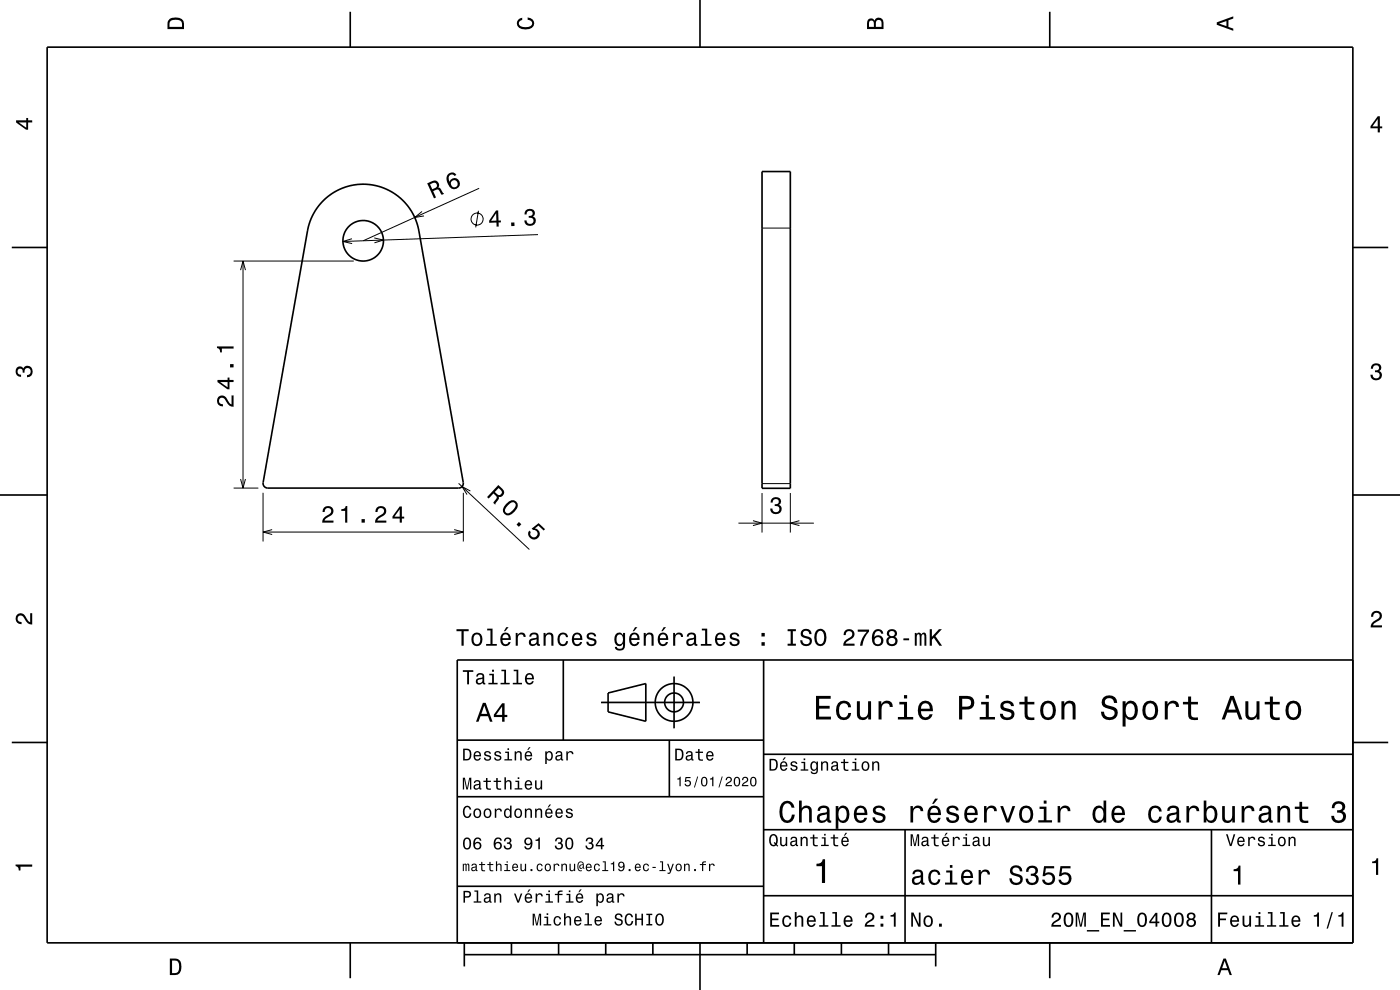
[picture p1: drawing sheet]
<svg xmlns="http://www.w3.org/2000/svg" width="297mm" height="210mm" viewBox="0 0 297 210" stroke-linecap="round" stroke-linejoin="round" font-family="sans-serif">
<g fill="none" stroke="#000" stroke-width=".21">
<path d="M101.6 39.9l-24.6 11.2M49.6 55.4h25.4M51 57.3l.6-1.9 .5 1.9M51.6 55.4v48.1M74.7 50.6l-2 .6 2 .5M79.4 50.5l1.9 .4-1.9 .6M89.5 44.9l-1.5 1.2 2-.3M101.5 44.7l-.6 3.5M114.1 49.8l-41.4 1.4M161.7 48.4h6M49.6 103.5h5.2M51 101.6l.6 1.9 .5-1.9"/>
<path d="M55.8 104.5v10.4M55.8 112.9h42.5M57.7 112.3l-1.9 .6 1.9 .5M96.4 112.3l1.9 .6-1.9 .5M97.3 102.5l15 14.1M98.3 104.5v10.4M99.8 104.2l-1.8-1 1.1 1.7M156.7 111h16M159.7 110.5l2 .5-2 .5M161.7 104.6v8.4M161.7 102.6h6M167.7 104.6v8.4"/>
<path d="M169.6 110.5l-1.9 .5 1.9 .5"/>
<circle cx="101.2" cy="46.5" r="1.28"/>
</g>
<g fill="none" stroke="#000" stroke-width=".35">
<path d="M10 10h277v190h-277zM74.3 2.5v7.5M148.5 0v10M222.7 2.5v7.5M161.7 36.4h6v67.2h-6zM2.5 52.5h7.5M68.5 42.6a12 12 0 0 1 20.4 6.4l9.4 53.4a1 1 0 0 1-1 1.1h-40.5a1 1 0 0 1-1-1.1l9.4-53.4a12 12 0 0 1 3.3-6.4zM287 52.5h7.5M0 105h10M287 105h10M119.5 140v17M162 140v60"/>
<path d="M287 140h-190v60M2.5 157.5h7.5M97 157h65M127.5 149h21M129 147l8-2v8l-8-2zM142 157v12M143 143.5v11M287 157.5h7.5M97 169h65M162 176h125M162 160h125M192 176v24"/>
<path d="M257 176v24M97 188h65M162 190h125M74.3 200v7.5M98.5 202.5h100M98.5 200v5M108.5 200v2.5M118.5 200v2.5M128.5 200v2.5M138.5 200v2.5M148.5 200v10M158.5 200v2.5"/>
<path d="M168.5 200v2.5M178.5 200v2.5M188.5 200v2.5M198.5 200v5M222.7 200v7.5"/>
<circle cx="77" cy="51.1" r="4.3"/>
<circle cx="143" cy="149" r="2"/>
<circle cx="143" cy="149" r="4"/>
</g>
<g fill="#000">
<path d="M36 4a2.18 2.18 0 0 0-.5 2.2h3.5v-1.2a1.43 1.43 0 0 0-1.7-1.3zM36.3 4.4a2.15 2.15 0 0 1 2.2 .3l.1 1h-2.6v-1z" fill-rule="evenodd"/>
<path d="M109.9 4.2l.9-.4v.4a.7 .7 0 0 0-.7 .5 .7 .7 0 0 0 .3 .8 1.7 1.7 0 0 0 2.5-.5 .9 .9 0 0 0-1-.8v-.5a1.24 1.24 0 0 1 1.4 1.1 1.24 1.24 0 0 1-1 1.4 2.22 2.22 0 0 1-2.5-.7l-.2-.5z" fill-rule="evenodd"/>
<path d="M184.2 4.2l-.3 .7v1.3h3.5v-1.3a.98 .98 0 0 0-.7-1.1 .98 .98 0 0 0-1.2 .6 .84 .84 0 0 0-1.3-.2zM184.5 4.5a.54 .54 0 0 1 .6-.1 .54 .54 0 0 1 .3 .6v.7h-1zM185.9 4.4a.62 .62 0 0 1 .8-.1 .62 .62 0 0 1 .3 .6v.8h-1.2z" fill-rule="evenodd"/>
<path d="M258.1 4.7v.6l3.5 1.2v-.4l-1-.4v-1.4l1-.4v-.4zM258.6 5l1.6-.5v1z" fill-rule="evenodd"/>
<path d="M3.4 25.5v.5l2.1 1.5h.5v-1.5h.8v-.5h-.8v-.5h-.4v.5zM4 26h1.6v1.1z" fill-rule="evenodd"/>
<path d="M95.2 36.9a2.12 2.12 0 0 0 1.1 3.3 1.16 1.16 0 0 0 1.3-1 1.16 1.16 0 0 0-.8-1.3 1.16 1.16 0 0 0-1.4 .7 1.03 1.03 0 0 1 .2-1.5 .58 .58 0 0 1 .8 .2l.4-.2a1.04 1.04 0 0 0-1.6-.2zM95.6 39a.75 .75 0 0 1 1.5 0 .75 .75 0 0 1-1.5 0z" fill-rule="evenodd"/>
<path d="M292.3 24.7l-1.6 2.1v.4h1.6v.9h.4v-.9h.5v-.4h-.5v-2.1zM292.3 25.2v1.6h-1.1z" fill-rule="evenodd"/>
<path d="M90.6 38.9l1.5 3.2 .4-.2-.6-1.4a.85 .85 0 0 1 1.3 0l.5 .8 .5-.2-.9-1.2-.3-.1a.97 .97 0 0 0-.1-1.2 .97 .97 0 0 0-1.2-.2zM91.2 39.1a1.09 1.09 0 0 1 1.3-.2 .6 .6 0 0 1 .2 .6 .6 .6 0 0 1-.5 .4l-.5 .3z" fill-rule="evenodd"/>
<path d="M105.2 44.7l-1.4 2.1v.5l1.5-.1 .1 .9h.4v-.9h.5v-.4h-.5l-.1-2.2zM105.2 45.2l.1 1.6h-1.1zM108.4 47.2l.1 .8 .7-.1-.1-.7zM111.5 44.6l-.2 .9h.4a.62 .62 0 0 1 .3-.8 .62 .62 0 0 1 .8 .2 .62 .62 0 0 1-.2 .9h-.4v.4a.72 .72 0 0 1 .9 .4 .72 .72 0 0 1-.4 1 .72 .72 0 0 1-.9-.5l-.1-.3h-.5a1.18 1.18 0 0 0 1.6 1.1 1.18 1.18 0 0 0 .5-1.8l-.2-.2a.97 .97 0 0 0 .2-1.3 .97 .97 0 0 0-1.4-.2z" fill-rule="evenodd"/>
<path d="M291.1 77.4a1.08 1.08 0 0 1 1.4-.2 1.08 1.08 0 0 1 .4 1.2l-.3 .3a1.06 1.06 0 0 1 .5 1.3 1.06 1.06 0 0 1-1.2 .7 1.1 1.1 0 0 1-1.2-1.2h.5a.71 .71 0 0 0 1 .8 .71 .71 0 0 0 .1-1.3h-.6v-.4a.61 .61 0 0 0 .8-.3 .61 .61 0 0 0-.2-.8 .61 .61 0 0 0-.9 .2l-.1 .5h-.5z" fill-rule="evenodd"/>
<path d="M3.6 78a.86 .86 0 0 1 1.4 .2 1.06 1.06 0 0 1 1.2-.6 1.06 1.06 0 0 1 .7 1.2 1.1 1.1 0 0 1-1.2 1.2v-.4a.71 .71 0 0 0 .8-1 .71 .71 0 0 0-1.3-.1v.6h-.4a.61 .61 0 0 0-.3-.8 .61 .61 0 0 0-.8 .2 .61 .61 0 0 0 .2 .8l.6 .2v.4a1.15 1.15 0 0 1-1.2-.6 1.15 1.15 0 0 1 .3-1.3z" fill-rule="evenodd"/>
<path d="M46.3 84.2a1.2 1.2 0 0 0-.2 1.3 1.2 1.2 0 0 0 1.2 .7v-.5a.7 .7 0 0 1-.8-.5 .7 .7 0 0 1 .5-.8 .7 .7 0 0 1 .8 .5 1.8 1.8 0 0 0 1.8 1.4v-2.4h-.5v1.9a2.23 2.23 0 0 1-1.1-1.5 1.1 1.1 0 0 0-1.7-.1zM46.1 80.6v.5l2.1 1.5h.5v-1.6h.9v-.4h-.9v-.5h-.4v.5zM46.7 81h1.6v1.2zM48.8 77.2v.7h.8v-.7zM46 73.5v.3a.77 .77 0 0 1 .7 1h.4v-.9h2.5v-.4z" fill-rule="evenodd"/>
<path d="M68.7 107.7l-.3 .9h.5a.7 .7 0 0 1 .5-.8 .7 .7 0 0 1 .9 .5 .7 .7 0 0 1-.5 .8 1.81 1.81 0 0 0-1.5 1.8h2.4v-.5h-1.9a2.23 2.23 0 0 1 1.5-1.1 1.13 1.13 0 0 0 .1-1.7 1.13 1.13 0 0 0-1.7 .1zM72.4 108v.4h.8v2.5h.5v-3.6h-.4a.77 .77 0 0 1-.9 .7zM76.7 110.1v.8h.7v-.8zM80 107.7l-.4 .9h.5a.7 .7 0 0 1 .5-.8 .7 .7 0 0 1 .9 .5 .7 .7 0 0 1-.5 .8 1.81 1.81 0 0 0-1.4 1.8h2.4v-.5h-1.9a2.23 2.23 0 0 1 1.4-1.1 1.13 1.13 0 0 0 .1-1.7 1.13 1.13 0 0 0-1.6 .1zM84.8 107.4l-1.5 2.2v.4h1.5v.9h.5v-.9h.4v-.4h-.4v-2.2zM84.8 108v1.6h-1.1z" fill-rule="evenodd"/>
<path d="M105.7 102.9l-2.4 2.5 .4 .4 1-1.1a.85 .85 0 0 1 .5 1.2l-.5 .8 .3 .3 .8-1.2v-.4a.97 .97 0 0 0 1.1-.5 .97 .97 0 0 0-.3-1.2zM105.8 103.5a1.09 1.09 0 0 1 .7 1.1 .6 .6 0 0 1-.5 .4 .6 .6 0 0 1-.6-.3l-.4-.3z" fill-rule="evenodd"/>
<path d="M107.4 106.9a1.42 1.42 0 0 0-.4 2.1 1.41 1.41 0 0 0 2.1-.5 1.51 1.51 0 0 0 .4-2.1 1.43 1.43 0 0 0-2.1 .5zM107.7 107.2l.9-.6a.63 .63 0 0 1 .6 .1 .63 .63 0 0 1 .2 .6 2.71 2.71 0 0 1-1.8 1.6l-.5-.5v-.3zM110.1 110.7l-.5 .6 .5 .5 .5-.6zM112.3 112.5a1.21 1.21 0 0 0 .3 1.8 1.21 1.21 0 0 0 1.8-.6 1.21 1.21 0 0 0-.9-1.6l.7-.6 1.1 1 .3-.3-1.3-1.2-1.5 1.1 .3 .3a.79 .79 0 0 1 1 .7 .79 .79 0 0 1-.8 .9 .79 .79 0 0 1-.8-.9l.1-.2z" fill-rule="evenodd"/>
<path d="M163.8 105.7a1.08 1.08 0 0 1 1.3-.2 1.08 1.08 0 0 1 .5 1.3l-.3 .3a1.06 1.06 0 0 1 .5 1.3 1.06 1.06 0 0 1-1.2 .7 1.1 1.1 0 0 1-1.2-1.2h.5a.71 .71 0 0 0 1 .7 .71 .71 0 0 0 0-1.2l-.5-.1v-.4a.61 .61 0 0 0 .7-.2 .61 .61 0 0 0-.2-.8 .61 .61 0 0 0-.8 .1l-.2 .6h-.4z" fill-rule="evenodd"/>
<path d="M3.6 130.4a1.22 1.22 0 0 1 2 .7l.4 .6 .4 .3v-1.9h.4v2.4a1.8 1.8 0 0 1-1.7-1.4 .71 .71 0 0 0-.9-.5 .71 .71 0 0 0-.5 .8 .71 .71 0 0 0 .9 .5v.5a1.18 1.18 0 0 1-1.2-.7 1.18 1.18 0 0 1 .2-1.3z" fill-rule="evenodd"/>
<path d="M96.8 133.5v.4h1.1v3.1h.5v-3.1h1v-.4zM100.3 134.5a1.53 1.53 0 0 0 .9 2.6 1.48 1.48 0 0 0 1.1-1.5 1.48 1.48 0 0 0-1.1-1.4l-.5 .1zM100.6 134.8a.67 .67 0 0 1 .8-.2 .67 .67 0 0 1 .4 .6 1.11 1.11 0 0 1-.6 1.5 1.17 1.17 0 0 1-.6-1.9zM103.3 133.4v.3h.7v2.9h-.9v.4h2.3v-.4h-.9v-3.2zM107.4 133l-.5 .9h.3l.7-.9zM106.4 134.5a1.54 1.54 0 0 0 .8 2.6 1.07 1.07 0 0 0 1.1-.9h-.4l-.2 .3-.4 .2a.76 .76 0 0 1-.7-1h1.8a1.16 1.16 0 0 0-.5-1.3 1.16 1.16 0 0 0-1.5 .1zM106.8 134.8a.66 .66 0 0 1 .8-.2 .66 .66 0 0 1 .3 .8h-1.3zM109.4 134.3v2.7h.4v-1.6a.66 .66 0 0 1 .4-.8 .66 .66 0 0 1 .8 .3l.1 .2h.4a.89 .89 0 0 0-.7-.9 .89 .89 0 0 0-1 .5v-.4zM112.6 134.4l-.3 .7h.4a.55 .55 0 0 1 .7-.6 .55 .55 0 0 1 .3 .8h-.2a1 1 0 0 0-1 .3 1 1 0 0 0-.3 1 .93 .93 0 0 0 1.7 0l.1 .3 .5 .1v-.4h-.2v-1.6a1.02 1.02 0 0 0-1.7-.6zM112.7 135.9l1.1-.3a.77 .77 0 0 1-.2 .9 .77 .77 0 0 1-.9 .1zM115.3 134.3v2.7h.5v-1.6a.63 .63 0 0 1 .3-.8 .63 .63 0 0 1 .8 .4l.1 2h.4v-1.8a.89 .89 0 0 0-.6-1 .89 .89 0 0 0-1.1 .5v-.4zM118.6 134.5a1.53 1.53 0 0 0 .8 2.6 1.06 1.06 0 0 0 1.1-1.1h-.4a.67 .67 0 0 1-.6 .7 .67 .67 0 0 1-.7-.6 1.12 1.12 0 0 1 .6-1.5 .59 .59 0 0 1 .7 .6h.4a1.09 1.09 0 0 0-.8-1 1.09 1.09 0 0 0-1.1 .3zM121.6 134.5a1.54 1.54 0 0 0 .8 2.6 1.07 1.07 0 0 0 1.1-.9h-.4l-.3 .3-.3 .2a.76 .76 0 0 1-.7-1h1.7a1.16 1.16 0 0 0-.4-1.3 1.16 1.16 0 0 0-1.5 .1zM122 134.8a.66 .66 0 0 1 .8-.2 .66 .66 0 0 1 .3 .8h-1.3zM124.7 134.4a.75 .75 0 0 0-.2 .8 .75 .75 0 0 0 .7 .5l.9 .4a.63 .63 0 0 1-.6 .6 .63 .63 0 0 1-.7-.6h-.4a1.07 1.07 0 0 0 1.2 1 1.07 1.07 0 0 0 .9-1.2l-.4-.4-1.1-.3a.54 .54 0 0 1 .4-.7 .54 .54 0 0 1 .6 .5h.5a1.03 1.03 0 0 0-.7-.9 1.03 1.03 0 0 0-1.1 .3zM130.6 134.5a1.57 1.57 0 0 0 .8 2.6l.4-.2 .4-.3a.73 .73 0 0 1-.3 1 .73 .73 0 0 1-1-.4h-.5a1.1 1.1 0 0 0 1.3 .9 1.1 1.1 0 0 0 .9-1.3v-2.5h-.4v.4l-.4-.4a.9 .9 0 0 0-1.2 .2zM131 134.8a.63 .63 0 0 1 .7-.2 .63 .63 0 0 1 .4 .6 1.11 1.11 0 0 1-.6 1.5 1.2 1.2 0 0 1-.5-1.9zM134.7 133l-.5 .9h.3l.7-.9zM133.8 134.5a1.55 1.55 0 0 0 .8 2.6 1.07 1.07 0 0 0 1-.9h-.4l-.2 .3-.4 .2a.76 .76 0 0 1-.7-1h1.8a1.17 1.17 0 0 0-.5-1.3 1.17 1.17 0 0 0-1.4 .1zM134.1 134.8a.66 .66 0 0 1 .8-.2 .66 .66 0 0 1 .3 .8h-1.3zM136.6 134.3v2.7h.4v-1.6a.63 .63 0 0 1 .5-.8 .63 .63 0 0 1 .7 .7v1.7h.5v-1.8a.89 .89 0 0 0-.7-1 .89 .89 0 0 0-1 .5v-.4zM140.8 133l-.5 .9h.3l.7-.9zM139.8 134.5a1.54 1.54 0 0 0 .8 2.6 1.07 1.07 0 0 0 1.1-.9h-.4l-.2 .3-.4 .2a.76 .76 0 0 1-.7-1h1.8a1.16 1.16 0 0 0-.5-1.3 1.16 1.16 0 0 0-1.5 .1zM140.2 134.8a.66 .66 0 0 1 .8-.2 .66 .66 0 0 1 .3 .8h-1.3zM142.8 134.3v2.7h.4v-1.6a.66 .66 0 0 1 .4-.8 .66 .66 0 0 1 .8 .3l.1 .2h.4a.89 .89 0 0 0-.7-.9 .89 .89 0 0 0-1 .5v-.4zM146 134.4l-.3 .7h.4a.55 .55 0 0 1 .7-.6 .55 .55 0 0 1 .3 .8h-.2a1 1 0 0 0-1 .3 1 1 0 0 0-.3 1 .93 .93 0 0 0 1.7 0l.1 .3 .5 .1v-.4h-.2v-1.6a1.02 1.02 0 0 0-1.7-.6zM146.1 135.9l1.1-.3a.77 .77 0 0 1-.2 .9 .77 .77 0 0 1-.9 .1l-.1-.4zM148.9 133.4v.3h.7v2.9h-.9v.4h2.2v-.4h-.9v-3.2zM152 134.5a1.54 1.54 0 0 0 .8 2.6 1.07 1.07 0 0 0 1.1-.9h-.5l-.2 .3-.4 .2a.76 .76 0 0 1-.7-1h1.8a1.16 1.16 0 0 0-.5-1.3 1.16 1.16 0 0 0-1.4 .1zM152.3 134.8a.66 .66 0 0 1 .8-.2 .66 .66 0 0 1 .3 .8h-1.3zM155.1 134.4a.75 .75 0 0 0-.3 .8 .75 .75 0 0 0 .8 .5l.8 .4a.63 .63 0 0 1-.6 .6 .63 .63 0 0 1-.6-.6h-.5a1.07 1.07 0 0 0 1.2 1 1.07 1.07 0 0 0 1-1.2l-.5-.4-1-.3a.54 .54 0 0 1 .4-.7 .54 .54 0 0 1 .6 .5h.4a1.03 1.03 0 0 0-.7-.9 1.03 1.03 0 0 0-1 .3zM161.5 136.2v.8h.7v-.8zM161.5 134.3v.7h.7v-.7zM167.1 133.5v.4h.6v2.6h-.6v.5h1.7v-.5h-.6v-2.6h.6v-.4zM170.2 133.7a.96 .96 0 0 0-.3 1 .96 .96 0 0 0 .9 .7 .77 .77 0 0 1 .9 .9 .83 .83 0 0 1-.9 .3 .83 .83 0 0 1-.6-.8h-.5a1.21 1.21 0 0 0 1.5 1.3 1.21 1.21 0 0 0 .8-1.8l-.8-.3a.72 .72 0 0 1-.9-.7 .7 .7 0 0 1 .8-.5 .7 .7 0 0 1 .6 .7h.5a1.17 1.17 0 0 0-.7-1.1 1.17 1.17 0 0 0-1.3 .3zM173.1 133.9a2.52 2.52 0 0 0 .4 3 1.21 1.21 0 0 0 1.7-.9 1.94 1.94 0 0 0-.9-2.6l-.8 .1zM173.7 133.9l.3-.1a1.7 1.7 0 0 1 .4 2.8h-.4a1.69 1.69 0 0 1-.3-2.7zM179.3 133.8l-.3 .9h.4a.71 .71 0 0 1 .5-.8 .71 .71 0 0 1 .9 .5 .71 .71 0 0 1-.5 .8 1.8 1.8 0 0 0-1.4 1.8h2.4v-.5h-1.9a2.2 2.2 0 0 1 1.5-1.1 1.13 1.13 0 0 0 .1-1.7 1.13 1.13 0 0 0-1.7 .1zM182 133.5v.5h1.9a5.2 5.2 0 0 0-1.5 3h.6a5.3 5.3 0 0 1 1.4-3v-.5zM185.5 133.7a2.4 2.4 0 0 0 .2 3.3 1.16 1.16 0 0 0 1.5-.4 1.16 1.16 0 0 0-.2-1.5 1.16 1.16 0 0 0-1.5 0 1.02 1.02 0 0 1 .8-1.2 .58 .58 0 0 1 .6 .5h.5a1.12 1.12 0 0 0-.7-.9 1.12 1.12 0 0 0-1.2 .2zM185.4 135.9a.75 .75 0 0 1 1.5 0 .75 .75 0 0 1-1.5 0zM188.4 133.7a.84 .84 0 0 0 .2 1.4 1.11 1.11 0 0 0-.4 1.5 1.11 1.11 0 0 0 1.5 .4 1.03 1.03 0 0 0 .7-.9 1.03 1.03 0 0 0-.6-1 .89 .89 0 0 0 .4-1.1 .89 .89 0 0 0-1-.6zM188.5 136a.71 .71 0 0 1 1.4 0 .71 .71 0 0 1-1.4 0zM188.6 134.4a.6 .6 0 0 1 1.2 0 .6 .6 0 0 1-1.2 0zM191.6 135.4v.4h1.3v-.4zM194.1 134.3v2.7h.4v-1.8l.2-.6h.3l.1 .2v2.2h.4v-2.1l.4-.4 .2 .2v.4v1.9h.4v-1.9a.69 .69 0 0 0-.5-.9l-.6 .4-.1-.3-.4-.1-.4 .3v-.2zM197.2 133.5v3.5h.5v-1.3l.4-.4 1.2 1.7h.5l-1.4-2.1 1.4-1.4h-.6l-1.5 1.6v-1.6z" fill-rule="evenodd"/>
<path d="M291.2 129.9a1.18 1.18 0 0 1 1.9 .3 1.18 1.18 0 0 1-1 1.7l-.5 .3-.3 .5h1.9v.4h-2.4a1.8 1.8 0 0 1 1.4-1.8 .71 .71 0 0 0 .5-.8 .71 .71 0 0 0-.9-.5 .71 .71 0 0 0-.5 .8h-.4z" fill-rule="evenodd"/>
<path d="M98.2 158.8v2.5h.9a1.37 1.37 0 0 0 .7-2.2 1.56 1.56 0 0 0-1.6-.3zM98.6 159.1a.98 .98 0 0 1 1.1 .7 .98 .98 0 0 1-.6 1.2h-.5zM100.7 159.6a1.04 1.04 0 0 0-.2 1.2 1.04 1.04 0 0 0 1 .5l.5-.5h-.3l-.4 .3a.54 .54 0 0 1-.5-.7h1.3a.83 .83 0 0 0-.4-.9 .83 .83 0 0 0-1 .1zM100.9 159.7l.2-.1a.47 .47 0 0 1 .5 .1 .47 .47 0 0 1 .1 .5h-.9zM102.9 159.5l-.2 .1a.69 .69 0 0 0 .9 .9l.2 .1a.43 .43 0 0 1-.4 .5 .43 .43 0 0 1-.4-.4h-.3a.74 .74 0 0 0 .9 .7 .74 .74 0 0 0 .5-1l-1-.4a.38 .38 0 0 1 .3-.5 .38 .38 0 0 1 .4 .4h.3a.78 .78 0 0 0-1.2-.4zM105.1 159.5l-.2 .1a.69 .69 0 0 0 .9 .9l.2 .1a.43 .43 0 0 1-.4 .5 .43 .43 0 0 1-.5-.4h-.3a.74 .74 0 0 0 .9 .7 .74 .74 0 0 0 .5-1l-.9-.4a.38 .38 0 0 1 .3-.5 .38 .38 0 0 1 .4 .4h.3a.77 .77 0 0 0-1.2-.4zM107.2 159.4v.3h.5v1.3h-.7v.3h1.6v-.3h-.6v-1.6zM107.7 158.7v.4h.3v-.4zM109.2 159.4v1.9h.3v-1.1a.45 .45 0 0 1 .4-.6 .45 .45 0 0 1 .5 .5v1.2h.3v-1.3a.63 .63 0 0 0-.5-.7 .63 .63 0 0 0-.7 .4v-.3zM112.2 158.5l-.4 .6h.3l.5-.6zM111.5 159.6a1.04 1.04 0 0 0-.2 1.2 1.04 1.04 0 0 0 1.1 .5l.5-.5h-.3l-.5 .3a.54 .54 0 0 1-.5-.7h1.3a.83 .83 0 0 0-.4-.9 .83 .83 0 0 0-1 .1zM111.8 159.7l.1-.1a.48 .48 0 0 1 .5 .1 .48 .48 0 0 1 .2 .5h-1zM115.7 159.4v2.7h.3v-1.1a.66 .66 0 0 0 .7 .4 .66 .66 0 0 0 .5-.6 .91 .91 0 0 0 0-1.1 .91 .91 0 0 0-1-.3l-.2 .3v-.3zM116.1 159.8a.45 .45 0 0 1 .5-.2 .45 .45 0 0 1 .3 .4 .65 .65 0 0 1 .1 .8 .65 .65 0 0 1-.7 .2 .98 .98 0 0 1-.2-1.2zM118.1 159.5l-.2 .4h.3a.39 .39 0 0 1 .4-.3 .39 .39 0 0 1 .3 .5h-.1a.65 .65 0 0 0-1 .4 .65 .65 0 0 0 .6 .9l.6-.3 .1 .2h.4v-.2l-.2-.1v-1.1a.72 .72 0 0 0-.5-.6 .72 .72 0 0 0-.7 .2zM118.2 160.6l.8-.3a.55 .55 0 0 1-.2 .7 .55 .55 0 0 1-.6 0zM120.1 159.4v1.9h.4v-1.1a.47 .47 0 0 1 .2-.6 .47 .47 0 0 1 .6 .2v.2h.4a.64 .64 0 0 0-.5-.7 .64 .64 0 0 0-.8 .4v-.3z" fill-rule="evenodd"/>
<path d="M98.2 142.2v.3h.9v2.7h.4v-2.7h.9v-.3zM101.3 143l-.3 .5h.4a.47 .47 0 0 1 .5-.4 .47 .47 0 0 1 .4 .6l-.2 .1a.84 .84 0 0 0-1 .2 .84 .84 0 0 0 0 1.1 .9 .9 0 0 0 1.3-.2l.1 .2 .5 .1v-.3l-.3-.1v-1.3a.87 .87 0 0 0-1.4-.5zM101.4 144.3l.9-.3a.66 .66 0 0 1-.1 .7 .66 .66 0 0 1-.8 .1zM103.8 142.9v.3h.6v1.6h-.8v.4h2v-.4h-.8v-1.9zM104.4 142.1v.4h.4v-.4zM106.4 142.1v.3h.6v2.4h-.8v.4h1.9v-.4h-.7v-2.7zM109 142.1v.3h.6v2.4h-.8v.4h1.9v-.4h-.7v-2.7zM111.6 143.1a1.32 1.32 0 0 0 .7 2.1 .9 .9 0 0 0 .9-.7h-.3l-.2 .3-.4 .1a.65 .65 0 0 1-.6-.8h1.6a1 1 0 0 0-.4-1.2 1 1 0 0 0-1.3 .2zM111.9 143.3a.57 .57 0 0 1 .7-.1 .57 .57 0 0 1 .3 .6h-1.2z" fill-rule="evenodd"/>
<path d="M102.4 149.1l-1.4 4h.5l.4-1.2h1.6l.4 1.2h.6l-1.5-4zM102.7 149.7l.7 1.7h-1.3zM106.5 149.2l-1.7 2.4v.5h1.7v1h.5v-1h.6v-.5h-.6v-2.4zM106.5 149.9v1.7h-1.3z" fill-rule="evenodd"/>
<path d="M143.2 158.8v2.5h.9a1.37 1.37 0 0 0 .7-2.2 1.56 1.56 0 0 0-1.6-.3zM143.6 159.1a.98 .98 0 0 1 1.1 .7 .98 .98 0 0 1-.6 1.2h-.5zM145.7 159.5l-.2 .4h.3a.39 .39 0 0 1 .5-.3 .39 .39 0 0 1 .3 .5h-.2a.65 .65 0 0 0-.9 .4 .65 .65 0 0 0 .5 .9l.7-.3v.2h.4v-.2l-.1-.1-.1-1.1a.73 .73 0 0 0-.4-.6 .73 .73 0 0 0-.8 .2zM145.8 160.6l.8-.3a.55 .55 0 0 1-.1 .7 .55 .55 0 0 1-.7 0zM148.1 158.9v.5h-.5v.3h.5v1.3a.75 .75 0 0 0 1 .4v-.3a.48 .48 0 0 1-.7-.3v-1.1h.7v-.3h-.7v-.5zM150 159.6a1.04 1.04 0 0 0-.2 1.2 1.04 1.04 0 0 0 1.1 .5l.5-.5h-.4l-.4 .3a.54 .54 0 0 1-.5-.7h1.3a.83 .83 0 0 0-.4-.9 .83 .83 0 0 0-1 .1zM150.3 159.7l.1-.1a.48 .48 0 0 1 .5 .1 .48 .48 0 0 1 .2 .5h-1z" fill-rule="evenodd"/>
<path d="M173.1 147.6v5h3.2v-.6h-2.5v-1.7h2.2v-.6h-2.2v-1.5h2.4v-.6zM177.8 149.2a2.59 2.59 0 0 0 .5 3.4 1.58 1.58 0 0 0 2.3-1.4h-.6a.95 .95 0 0 1-.9 1 .95 .95 0 0 1-1-.9 1.59 1.59 0 0 1 .9-2.1 .85 .85 0 0 1 .9 .8h.7a1.56 1.56 0 0 0-1.1-1.3 1.56 1.56 0 0 0-1.7 .5zM181.8 148.8v2.5a1.27 1.27 0 0 0 .9 1.4 1.27 1.27 0 0 0 1.5-.7v.6h.6v-3.8h-.6v2.2a.92 .92 0 0 1-.6 1.1 .92 .92 0 0 1-1.2-.4v-2.9zM186.4 148.8v3.8h.6v-2.2a.95 .95 0 0 1 .5-1.1 .95 .95 0 0 1 1.2 .3l.1 .4h.6a1.28 1.28 0 0 0-1-1.4 1.28 1.28 0 0 0-1.4 .8v-.6zM190.8 148.9v.5h1v2.7h-1.3v.5h3.2v-.5h-1.3v-3.2zM191.8 147.4v.8h.6v-.8zM195.1 149.2a2.62 2.62 0 0 0 .5 3.4 1.57 1.57 0 0 0 2.2-1.1h-.6l-.3 .5-.5 .2a1.08 1.08 0 0 1-1-1.3h2.5a1.66 1.66 0 0 0-.7-2 1.66 1.66 0 0 0-2.1 .3zM195.6 149.5a.94 .94 0 0 1 1.2-.2 .94 .94 0 0 1 .5 1h-1.9zM203.5 147.6v5h.6v-2.1h.8a1.47 1.47 0 0 0 1.8-1.2 1.47 1.47 0 0 0-1.5-1.7zM204.1 148.2a1.6 1.6 0 0 1 1.8 .5 .86 .86 0 0 1 0 .9 .86 .86 0 0 1-.9 .3h-.9zM208.1 148.9v.5h1v2.7h-1.3v.5h3.3v-.5h-1.3v-3.2zM209.1 147.4v.8h.7v-.8zM212.6 148.9a1.08 1.08 0 0 0-.3 1.2 1.08 1.08 0 0 0 1 .7l1.1 .4a.57 .57 0 0 1 .2 .6 .57 .57 0 0 1-.5 .4 .96 .96 0 0 1-1.4-.8h-.6a1.6 1.6 0 0 0 1.3 1.4 1.6 1.6 0 0 0 1.7-.8 1.13 1.13 0 0 0-1-1.6l-1.1-.3-.2-.4a.87 .87 0 0 1 .9-.5 .87 .87 0 0 1 .8 .6h.6a1.41 1.41 0 0 0-2.1-1.1zM217.4 147.8v1.1h-1.1v.5h1.1v2.6l.2 .4 .4 .3h1.4v-.5a.97 .97 0 0 1-1.4-.5v-2.3h1.4v-.5h-1.4v-1.1zM221.1 149.2a2.56 2.56 0 0 0 .5 3.4 1.72 1.72 0 0 0 1.8-.2 1.72 1.72 0 0 0 .6-1.7 1.7 1.7 0 0 0-.9-1.9 1.7 1.7 0 0 0-2 .4zM221.6 149.6a.96 .96 0 0 1 1-.4 .96 .96 0 0 1 .7 .8 1.59 1.59 0 0 1-1 2.2 1.19 1.19 0 0 1-1-1.5zM225.2 148.8v3.8h.6v-2.2a.97 .97 0 0 1 .5-1.1 .97 .97 0 0 1 1.1 .2l.1 .7v2.4h.7v-2.5a1.27 1.27 0 0 0-.9-1.4 1.27 1.27 0 0 0-1.5 .6v-.5zM234.1 147.9a1.38 1.38 0 0 0-.3 1.5 1.38 1.38 0 0 0 1.3 .9 1.25 1.25 0 0 1 1.4 .9 1.15 1.15 0 0 1-1.3 .9 1.15 1.15 0 0 1-1-1.1h-.7a1.8 1.8 0 0 0 1.7 1.8 1.8 1.8 0 0 0 1.9-1.6 1.46 1.46 0 0 0-1.5-1.4l-.6-.2a.83 .83 0 0 1-.5-1.1 .83 .83 0 0 1 1.2-.3l.5 .5 .1 .4h.7a1.67 1.67 0 0 0-1-1.6 1.67 1.67 0 0 0-1.9 .4zM238.2 148.8v5.3h.6v-2.1a1.32 1.32 0 0 0 1.4 .7 1.32 1.32 0 0 0 1.1-1.1 2.43 2.43 0 0 0-.8-2.8 1.21 1.21 0 0 0-1.7 .5v-.5zM239.1 149.6a.9 .9 0 0 1 .9-.4 .9 .9 0 0 1 .7 .8 1.61 1.61 0 0 1-.9 2.2 1.18 1.18 0 0 1-1-1.5zM242.8 149.2a2.56 2.56 0 0 0 .5 3.4 1.72 1.72 0 0 0 1.8-.2 1.72 1.72 0 0 0 .6-1.7 1.7 1.7 0 0 0-.9-1.9 1.7 1.7 0 0 0-2 .4zM243.3 149.6a.96 .96 0 0 1 1-.4 .96 .96 0 0 1 .7 .8 1.59 1.59 0 0 1-1 2.2 1.19 1.19 0 0 1-1-1.5zM247.1 148.8v3.8h.6v-2.2a.95 .95 0 0 1 .5-1.1 .95 .95 0 0 1 1.2 .3l.1 .4h.6a1.28 1.28 0 0 0-1-1.4 1.28 1.28 0 0 0-1.4 .8v-.6zM252 147.8v1.1h-1v.5h1l.1 2.6 .2 .4 .4 .3h1.4v-.5a.97 .97 0 0 1-1.4-.5v-2.3h1.4v-.5h-1.4v-1.1zM261 147.6l-1.8 5h.6l.6-1.4h2l.5 1.4h.7l-1.9-5zM261.4 148.3l.7 2.2h-1.5zM264.2 148.8v2.5a1.27 1.27 0 0 0 .9 1.4 1.27 1.27 0 0 0 1.5-.7v.6h.6v-3.8h-.6v2.2a.92 .92 0 0 1-.6 1.1 .92 .92 0 0 1-1.1-.4l-.1-2.9zM269.4 147.8v1.1h-1.1v.5h1.1v2.6l.2 .4 .4 .3 .7 .1 .8-.1v-.5a.97 .97 0 0 1-1.4-.5l-.1-2.3h1.5v-.5h-1.5v-1.1zM273.1 149.2a2.56 2.56 0 0 0 .6 3.4 1.72 1.72 0 0 0 1.8-.2 1.72 1.72 0 0 0 .6-1.7 1.7 1.7 0 0 0-.9-1.9 1.7 1.7 0 0 0-2.1 .4zM273.6 149.6a.96 .96 0 0 1 1-.4 .96 .96 0 0 1 .7 .8 1.59 1.59 0 0 1-.9 2.2 1.19 1.19 0 0 1-1.1-1.5z" fill-rule="evenodd"/>
<path d="M98.2 165v2.5h.3v-2.3l.4 2.3h.3l.5-2.3v2.3h.3v-2.5h-.5l-.4 2.2-.5-2.2zM100.7 165.6l-.2 .5h.3a.39 .39 0 0 1 .5-.4 .39 .39 0 0 1 .3 .6h-.2a.65 .65 0 0 0-.9 .4 .65 .65 0 0 0 .5 .8l.7-.3v.2l.4 .1v-.3h-.1l-.1-1.1a.73 .73 0 0 0-.4-.6 .73 .73 0 0 0-.8 .1zM100.8 166.7l.8-.2a.55 .55 0 0 1-.1 .6 .55 .55 0 0 1-.7 .1zM103.1 165v.6h-.5v.3h.5v1.3a.74 .74 0 0 0 1 .3v-.3a.49 .49 0 0 1-.7-.2v-1.1h.7v-.3h-.7v-.6zM105.3 165v.6h-.6v.3h.6v1.3a.75 .75 0 0 0 1 .3v-.3a.48 .48 0 0 1-.7-.2v-1.1h.7v-.3h-.7v-.6zM107 164.9v2.6h.3v-1.1a.45 .45 0 0 1 .4-.7 .45 .45 0 0 1 .5 .6v1.2h.3v-1.3a.63 .63 0 0 0-.4-.7 .63 .63 0 0 0-.8 .3v-.9zM109.3 165.6v.3h.5v1.3h-.6v.3h1.6v-.3h-.6v-1.6zM109.8 164.9v.3h.4v-.3zM111.5 165.7a1.04 1.04 0 0 0-.2 1.2 1.04 1.04 0 0 0 1.1 .6l.5-.6h-.3l-.5 .4a.54 .54 0 0 1-.5-.7h1.3a.83 .83 0 0 0-.4-1 .83 .83 0 0 0-1 .1zM111.8 165.9l.1-.1a.48 .48 0 0 1 .5 .1 .48 .48 0 0 1 .2 .4h-1zM113.5 165.5v1.3a.64 .64 0 0 0 .4 .7 .64 .64 0 0 0 .8-.3v.3h.3v-2h-.3v1.2a.46 .46 0 0 1-.3 .5 .46 .46 0 0 1-.6-.2v-1.5z" fill-rule="evenodd"/>
<path d="M98.4 178a1.44 1.44 0 0 0 .7 2.2 1.45 1.45 0 0 0 .6-2.2 .79 .79 0 0 0-1.3 0zM98.8 178h.5a1.69 1.69 0 0 1 0 1.9h-.5a1.71 1.71 0 0 1 0-1.9zM100.8 177.8a1.72 1.72 0 0 0 .1 2.3 .83 .83 0 0 0 1.1-.2 .83 .83 0 0 0-.1-1.1 .83 .83 0 0 0-1.2 0 .74 .74 0 0 1 .6-.9l.3 .1 .2 .3h.3a.8 .8 0 0 0-.5-.6 .8 .8 0 0 0-.8 .1zM100.7 179.4a.55 .55 0 0 1 1.1 0 .55 .55 0 0 1-1.1 0zM105.1 177.8a1.72 1.72 0 0 0 .1 2.3 .83 .83 0 0 0 1.1-.2 .83 .83 0 0 0-.1-1.1 .83 .83 0 0 0-1.1 0 .74 .74 0 0 1 .6-.9l.3 .1 .1 .3h.4a.8 .8 0 0 0-.6-.6 .8 .8 0 0 0-.8 .1zM105.1 179.4a.53 .53 0 0 1 1 0 .53 .53 0 0 1-1 0zM107.1 177.8l-.2 .7h.3a.44 .44 0 0 1 .3-.6 .44 .44 0 0 1 .5 .2 .44 .44 0 0 1-.1 .6h-.4v.3a.51 .51 0 0 1 .7 .3 .51 .51 0 0 1-.3 .7 .51 .51 0 0 1-.7-.4v-.2h-.4a.84 .84 0 0 0 1.1 .8 .84 .84 0 0 0 .5-1.3l-.2-.1a.72 .72 0 0 0 0-1.1 .72 .72 0 0 0-1.1 .1zM111.4 177.9a.82 .82 0 0 0 0 1.2 .82 .82 0 0 0 1.2-.1 .73 .73 0 0 1-.6 .9l-.3-.1-.1-.3h-.4a.88 .88 0 0 0 1.1 .7 .88 .88 0 0 0 .6-1.1 1.01 1.01 0 0 0-.2-1.2 1.01 1.01 0 0 0-1.3 0zM111.6 178.5a.53 .53 0 0 1 1 0 .53 .53 0 0 1-1 0zM113.6 178.1v.3h.6v1.8h.3v-2.6h-.2a.55 .55 0 0 1-.7 .5zM118 177.8l-.2 .7h.3a.44 .44 0 0 1 .2-.6 .44 .44 0 0 1 .6 .2 .44 .44 0 0 1-.2 .6h-.3v.3a.52 .52 0 0 1 .7 .3 .52 .52 0 0 1-.4 .7 .52 .52 0 0 1-.6-.4l-.1-.2h-.3a.84 .84 0 0 0 1.1 .8 .84 .84 0 0 0 .4-1.3l-.2-.1a.72 .72 0 0 0 .1-1.1 .72 .72 0 0 0-1.1 .1zM120.1 178a1.44 1.44 0 0 0 .7 2.2 1.45 1.45 0 0 0 .6-2.2 .79 .79 0 0 0-1.3 0zM120.5 178h.5a1.69 1.69 0 0 1 0 1.9h-.5a1.69 1.69 0 0 1 0-1.9zM124.5 177.8l-.2 .7h.3a.44 .44 0 0 1 .2-.6 .44 .44 0 0 1 .6 .2 .44 .44 0 0 1-.2 .6h-.3v.3a.52 .52 0 0 1 .7 .3 .52 .52 0 0 1-.4 .7 .52 .52 0 0 1-.6-.4l-.1-.2h-.3a.84 .84 0 0 0 1.1 .8 .84 .84 0 0 0 .4-1.3l-.2-.1a.72 .72 0 0 0 .1-1.1 .72 .72 0 0 0-1.1 .1zM127.5 177.7l-1.1 1.5v.3h1.1v.7h.3v-.7h.4v-.3h-.4v-1.5zM127.5 178.1v1.1h-.8z" fill-rule="evenodd"/>
<path d="M98.4 171.2a1.45 1.45 0 0 0 .7 2.3 .94 .94 0 0 0 .9-1h-.3a.59 .59 0 0 1-.8 .7 1.31 1.31 0 0 1 .2-2l.3 .1 .2 .4h.4a.85 .85 0 0 0-.6-.8 .85 .85 0 0 0-1 .3zM100.6 171.7a1.04 1.04 0 0 0-.1 1.3 1.04 1.04 0 0 0 1.1 .5 1.04 1.04 0 0 0 .5-1.3 1.04 1.04 0 0 0-1.2-.7zM100.9 171.9a.48 .48 0 0 1 .5-.1 .48 .48 0 0 1 .3 .4 .66 .66 0 0 1 0 .7 .66 .66 0 0 1-.7 .3 .98 .98 0 0 1-.1-1.3zM102.8 171.7a1.04 1.04 0 0 0-.2 1.3 1.04 1.04 0 0 0 1.2 .5 1.04 1.04 0 0 0 .5-1.3 1.04 1.04 0 0 0-1.2-.7zM103 171.9a.48 .48 0 0 1 .5-.1 .48 .48 0 0 1 .4 .4 .66 .66 0 0 1 0 .7 .66 .66 0 0 1-.7 .3 .97 .97 0 0 1-.2-1.3zM105 171.5v2h.3v-1.1a.47 .47 0 0 1 .2-.6 .47 .47 0 0 1 .6 .2l.1 .1h.3a.64 .64 0 0 0-.5-.6 .64 .64 0 0 0-.7 .4v-.4zM107.1 171.7a1.06 1.06 0 0 0-.2 1.2 1.06 1.06 0 0 0 .9 .6l.4-.3v.3h.3v-2.6h-.3v.9a.63 .63 0 0 0-1.1-.1zM107.4 171.9a.44 .44 0 0 1 .4-.1 .44 .44 0 0 1 .4 .4 .65 .65 0 0 1 0 .7 .65 .65 0 0 1-.7 .3l-.2-.4zM109.3 171.7a1.04 1.04 0 0 0-.1 1.3 1.04 1.04 0 0 0 1.1 .5 1.04 1.04 0 0 0 .5-1.3 1.04 1.04 0 0 0-1.2-.7zM109.5 171.9a.48 .48 0 0 1 .6-.1 .48 .48 0 0 1 .3 .4 .66 .66 0 0 1 0 .7 .66 .66 0 0 1-.7 .3 .98 .98 0 0 1-.2-1.3zM111.4 171.5v2h.3v-1.1a.45 .45 0 0 1 .3-.7 .45 .45 0 0 1 .5 .6v1.2h.4v-1.3a.63 .63 0 0 0-.5-.7 .63 .63 0 0 0-.7 .3v-.3zM113.5 171.5v2h.3v-1.1a.45 .45 0 0 1 .3-.6 .45 .45 0 0 1 .6 .2v1.5h.3v-1.3a.63 .63 0 0 0-.4-.7 .63 .63 0 0 0-.8 .3v-.3zM116.5 170.7l-.3 .6h.2l.5-.6zM115.9 171.7a1.04 1.04 0 0 0-.2 1.2 1.04 1.04 0 0 0 1 .6l.5-.6h-.3l-.4 .4a.54 .54 0 0 1-.5-.7h1.2a.83 .83 0 0 0-.3-1 .83 .83 0 0 0-1 .1zM116.1 171.9l.2-.1a.47 .47 0 0 1 .4 .1 .47 .47 0 0 1 .2 .4h-.9zM118 171.7a1.04 1.04 0 0 0-.2 1.2 1.04 1.04 0 0 0 1.1 .6l.5-.6h-.3l-.5 .4a.53 .53 0 0 1-.5-.7h1.3a.83 .83 0 0 0-.3-1 .83 .83 0 0 0-1.1 .1zM118.3 171.9l.1-.1a.47 .47 0 0 1 .5 .1 .47 .47 0 0 1 .2 .4h-1zM120.2 171.6l-.1 .2a.69 .69 0 0 0 .8 .9l.3 .1a.43 .43 0 0 1-.4 .5 .43 .43 0 0 1-.5-.4h-.3a.74 .74 0 0 0 .9 .7 .74 .74 0 0 0 .5-1.1l-1-.3a.38 .38 0 0 1 .3-.5 .38 .38 0 0 1 .5 .3h.3a.77 .77 0 0 0-1.3-.4z" fill-rule="evenodd"/>
<path d="M143.7 165.1v.3h.4v1.4h.3v-2zM145.4 164.8l-.1 1.1h.2a.46 .46 0 0 1 .7-.2 .46 .46 0 0 1 0 .8 .46 .46 0 0 1-.7-.2h-.3a.69 .69 0 0 0 .9 .6 .69 .69 0 0 0 .4-1 .69 .69 0 0 0-1-.3l.1-.5h.9v-.3zM147.9 164.7l-.7 2.3h.2l.7-2.3zM148.9 165a1.15 1.15 0 0 0 .5 1.8 1.16 1.16 0 0 0 .5-1.8 .63 .63 0 0 0-1 0zM149.2 165.1l.2-.1a.98 .98 0 0 1 0 1.6l-.2-.1-.2-.3v-.7zM150.6 165.1v.3h.5v1.4h.2v-2zM153.1 164.7l-.7 2.3h.2l.7-2.3zM154.1 164.9l-.2 .6h.3a.4 .4 0 0 1 .3-.5 .4 .4 0 0 1 .5 .3 .4 .4 0 0 1-.3 .5l-.2 .1a.93 .93 0 0 0-.6 .9h1.4v-.3h-1.1l.5-.4a.67 .67 0 0 0 .5-1 .67 .67 0 0 0-1.1-.2zM155.8 165a1.15 1.15 0 0 0 .5 1.8 1.16 1.16 0 0 0 .5-1.8 .63 .63 0 0 0-1 0zM156.1 165.1l.2-.1a.98 .98 0 0 1 0 1.6l-.2-.1-.2-.3v-.7zM157.6 164.9l-.2 .6h.3a.4 .4 0 0 1 .3-.5 .4 .4 0 0 1 .5 .3 .4 .4 0 0 1-.3 .5l-.2 .1a.94 .94 0 0 0-.6 .9h1.3v-.3h-1l.4-.4a.67 .67 0 0 0 .6-1 .67 .67 0 0 0-1.1-.2zM159.3 165a1.16 1.16 0 0 0 .5 1.8 1.16 1.16 0 0 0 .5-1.8 .63 .63 0 0 0-1 0zM159.6 165.1l.2-.1a.98 .98 0 0 1 0 1.6l-.2-.1-.2-.3v-.7z" fill-rule="evenodd"/>
<path d="M163.2 161v2.5h.9a1.37 1.37 0 0 0 .7-2.2 1.58 1.58 0 0 0-1.6-.3zM163.6 161.3a.98 .98 0 0 1 1.1 .7 .98 .98 0 0 1-.6 1.2h-.5zM166.4 160.7l-.4 .6h.2l.5-.6zM165.7 161.7a1.04 1.04 0 0 0-.2 1.2 1.04 1.04 0 0 0 1 .6l.5-.6h-.3l-.4 .4a.54 .54 0 0 1-.5-.7h1.3a.83 .83 0 0 0-.4-1 .83 .83 0 0 0-1 .1zM165.9 161.9l.2-.1a.48 .48 0 0 1 .5 .1 .48 .48 0 0 1 .1 .4h-.9zM167.9 161.6l-.2 .2a.68 .68 0 0 0 .9 .9l.2 .1a.43 .43 0 0 1-.4 .5 .43 .43 0 0 1-.4-.4h-.3a.74 .74 0 0 0 .9 .7 .74 .74 0 0 0 .5-1.1l-1-.3a.38 .38 0 0 1 .3-.5 .38 .38 0 0 1 .4 .4l.3-.1a.78 .78 0 0 0-1.2-.4zM170 161.6v.3h.5v1.3h-.7v.3h1.7v-.3h-.7v-1.6zM170.5 160.9v.3h.3v-.3zM172.1 161.7a1.06 1.06 0 0 0-.2 1.2 1.06 1.06 0 0 0 .9 .6l.4-.3a.52 .52 0 0 1-.2 .7 .52 .52 0 0 1-.7-.3h-.3a.78 .78 0 0 0 .9 .6 .78 .78 0 0 0 .6-.8v-1.9h-.3v.4l-.2-.3a.64 .64 0 0 0-.9 .1zM172.4 161.9a.45 .45 0 0 1 .4-.1 .45 .45 0 0 1 .4 .4 .65 .65 0 0 1 0 .7 .65 .65 0 0 1-.7 .3l-.2-.4zM174.2 161.5v2h.3v-1.1a.45 .45 0 0 1 .3-.6 .45 .45 0 0 1 .5 .2l.1 1.5h.3v-1.3a.63 .63 0 0 0-.5-.7 .63 .63 0 0 0-.7 .3v-.3zM176.6 161.6l-.2 .5h.3a.39 .39 0 0 1 .4-.4 .39 .39 0 0 1 .3 .6h-.1a.65 .65 0 0 0-1 .4 .65 .65 0 0 0 .6 .8l.6-.3 .1 .2 .4 .1-.2-.4v-1a.73 .73 0 0 0-1.2-.5zM176.7 162.7l.8-.2a.55 .55 0 0 1-.2 .6 .55 .55 0 0 1-.6 .1zM178.9 161v.6h-.5v.3h.5l.1 1.3a.75 .75 0 0 0 1 .3v-.3a.48 .48 0 0 1-.7-.2v-1.1h.7v-.3h-.7v-.6zM180.8 161.6v.3h.5v1.3h-.6v.3h1.6v-.3h-.6v-1.6zM181.3 160.9v.3h.4v-.3zM183 161.7a1.04 1.04 0 0 0-.2 1.3 1.04 1.04 0 0 0 1.2 .5 1.04 1.04 0 0 0 .4-1.3 1.04 1.04 0 0 0-1.2-.7zM183.2 161.9a.48 .48 0 0 1 .5-.1 .48 .48 0 0 1 .4 .4 .66 .66 0 0 1 0 .7 .66 .66 0 0 1-.7 .3 .98 .98 0 0 1-.2-1.3zM185 161.5v2h.3v-1.1a.45 .45 0 0 1 .3-.6 .45 .45 0 0 1 .6 .2v1.5h.3v-1.3a.63 .63 0 0 0-.4-.7 .63 .63 0 0 0-.8 .3v-.3z" fill-rule="evenodd"/>
<path d="M163.4 177.2a1.45 1.45 0 0 0 .7 2.3l.5-.2 .3 .3 .2-.2-.3-.3a1.53 1.53 0 0 0-.5-2.2l-.6 .1zM163.8 177.3l.3-.1a1.21 1.21 0 0 1 .5 1.7l-.3-.3-.2 .2 .3 .3a.45 .45 0 0 1-.7-.1 1.62 1.62 0 0 1 .1-1.7zM165.5 177.5v1.3a.63 .63 0 0 0 .4 .7 .63 .63 0 0 0 .8-.3v.3h.3v-2h-.3v1.2a.46 .46 0 0 1-.3 .5 .46 .46 0 0 1-.6-.2v-1.5zM167.9 177.6l-.2 .5h.3a.39 .39 0 0 1 .5-.4 .39 .39 0 0 1 .2 .6h-.1a.65 .65 0 0 0-.9 .4 .65 .65 0 0 0 .5 .8l.6-.3 .1 .2 .4 .1v-.3h-.2v-1.1a.73 .73 0 0 0-1.2-.5zM168 178.7l.8-.2a.55 .55 0 0 1-.2 .6 .55 .55 0 0 1-.6 .1zM169.8 177.5v2h.4v-1.1a.45 .45 0 0 1 .2-.6 .45 .45 0 0 1 .6 .2v1.5h.3v-1.3a.63 .63 0 0 0-.4-.7 .63 .63 0 0 0-.8 .3v-.3zM172.4 177v.6h-.5v.3h.5l.1 1.3a.75 .75 0 0 0 1 .3v-.3a.49 .49 0 0 1-.7-.2v-1.1h.7v-.3h-.7v-.6zM174.3 177.6v.3h.5v1.3h-.6v.3h1.6v-.3h-.6v-1.6zM174.8 176.9v.3h.4v-.3zM176.8 177v.6h-.6v.3h.6v1.3a.74 .74 0 0 0 1 .3v-.3a.49 .49 0 0 1-.7-.2v-1.1h.7v-.3h-.7v-.6zM179.4 176.7l-.4 .6h.2l.5-.6zM178.7 177.7a1.04 1.04 0 0 0-.2 1.2 1.04 1.04 0 0 0 1 .6l.5-.6h-.3l-.4 .4a.54 .54 0 0 1-.5-.7h1.3a.83 .83 0 0 0-.4-1 .83 .83 0 0 0-1 .1zM178.9 177.9l.2-.1a.48 .48 0 0 1 .5 .1 .48 .48 0 0 1 .1 .4h-.9z" fill-rule="evenodd"/>
<path d="M165.8 170.5a3.6 3.6 0 0 0 0 3.5 1.59 1.59 0 0 0 1.9 .5 1.59 1.59 0 0 0 .9-1.7h-.6a1.06 1.06 0 0 1-1.4 1.1 2.68 2.68 0 0 1 0-3.4 .92 .92 0 0 1 1.3 .8h.7a1.53 1.53 0 0 0-1.1-1.4 1.53 1.53 0 0 0-1.7 .6zM169.5 169.8v4.7h.6v-2a.81 .81 0 0 1 .5-1 .81 .81 0 0 1 1 .4v2.6h.6v-2.3a1.13 1.13 0 0 0-.8-1.3 1.13 1.13 0 0 0-1.3 .6v-1.7zM173.8 171.2l-.3 .3-.1 .5h.6a.71 .71 0 0 1 .8-.7 .71 .71 0 0 1 .5 1l-.3 .1a1.47 1.47 0 0 0-1.7 1.2 .94 .94 0 0 0 1 1l.6-.2 .6-.4 .1 .4 .7 .1v-.5h-.3v-2.1a1.31 1.31 0 0 0-2.2-.7zM174 173.1l1.4-.4a.99 .99 0 0 1-.2 1.1 .99 .99 0 0 1-1.2 .1l-.1-.4zM177.3 171v4.8h.6v-1.9a1.19 1.19 0 0 0 1.2 .7 1.19 1.19 0 0 0 1-1.1 1.94 1.94 0 0 0-1.2-2.6 1.07 1.07 0 0 0-1 .6v-.5zM178.1 171.7a.81 .81 0 0 1 .9-.3 .81 .81 0 0 1 .6 .7 1.45 1.45 0 0 1-.8 2 1.52 1.52 0 0 1-.7-2.4zM181.5 171.4a1.98 1.98 0 0 0 1 3.2 1.36 1.36 0 0 0 1.4-1.1h-.5l-.3 .4-.5 .2a.97 .97 0 0 1-.9-1.2h2.3a1.5 1.5 0 0 0-.6-1.8 1.5 1.5 0 0 0-1.9 .3zM182 171.6a.85 .85 0 0 1 1-.1 .85 .85 0 0 1 .4 .9h-1.7zM185.5 171.2a.97 .97 0 0 0-.3 1 .97 .97 0 0 0 .9 .7l1.1 .3a.51 .51 0 0 1 .1 .5 .51 .51 0 0 1-.5 .3 .86 .86 0 0 1-1.2-.6h-.5a1.41 1.41 0 0 0 1.4 1.2 1.41 1.41 0 0 0 1.4-1.2 1.01 1.01 0 0 0-1.1-1l-.9-.2-.2-.3a.78 .78 0 0 1 .8-.5 .78 .78 0 0 1 .7 .5h.6a1.26 1.26 0 0 0-1.9-1zM193.1 171v3.5h.6v-2a.85 .85 0 0 1 .5-1 .85 .85 0 0 1 1 .3l.1 .3h.6a1.15 1.15 0 0 0-.9-1.2 1.15 1.15 0 0 0-1.3 .7v-.6zM198.4 169.4l-.7 1.1h.4l.9-1.1zM197.1 171.4a1.98 1.98 0 0 0 1.1 3.2 1.36 1.36 0 0 0 1.4-1.1h-.6l-.3 .4-.5 .2a.97 .97 0 0 1-.9-1.2h2.3a1.5 1.5 0 0 0-.6-1.8 1.5 1.5 0 0 0-1.9 .3zM197.6 171.6a.85 .85 0 0 1 1-.1 .85 .85 0 0 1 .4 .9h-1.7zM201.1 171.2a.97 .97 0 0 0-.3 1 .97 .97 0 0 0 1 .7l1 .3a.51 .51 0 0 1 .1 .5 .51 .51 0 0 1-.5 .3 .86 .86 0 0 1-1.2-.6h-.5a1.41 1.41 0 0 0 1.4 1.2 1.41 1.41 0 0 0 1.4-1.2 1.01 1.01 0 0 0-1.1-1l-.9-.2-.2-.3a.78 .78 0 0 1 .8-.5 .78 .78 0 0 1 .7 .5h.6a1.26 1.26 0 0 0-1.9-1zM204.9 171.4a1.98 1.98 0 0 0 1.1 3.2 1.36 1.36 0 0 0 1.4-1.1h-.6l-.3 .4-.5 .2a.97 .97 0 0 1-.9-1.2h2.3a1.5 1.5 0 0 0-.6-1.8 1.5 1.5 0 0 0-1.9 .3zM205.4 171.6a.85 .85 0 0 1 1-.1 .85 .85 0 0 1 .4 .9h-1.7zM208.8 171v3.5h.5v-2a.85 .85 0 0 1 .5-1 .85 .85 0 0 1 1.1 .3v.3h.6a1.15 1.15 0 0 0-.9-1.2 1.15 1.15 0 0 0-1.3 .7v-.6zM212.2 171l1.3 3.5h.6l1.3-3.5h-.6l-1 2.8-1-2.8zM216.6 171.4a1.96 1.96 0 0 0 1.1 3.2 1.95 1.95 0 0 0 1.6-1.6 1.95 1.95 0 0 0-1-2l-.6-.1-.6 .1zM217 171.7a.86 .86 0 0 1 .9-.3 .86 .86 0 0 1 .7 .7 1.43 1.43 0 0 1-.9 2 1.51 1.51 0 0 1-.7-2.4zM220.5 171.1v.5h.9v2.4h-1.1v.5h2.9v-.5h-1.2v-2.9zM221.4 169.8v.7h.6v-.7zM224.4 171v3.5h.5v-2a.85 .85 0 0 1 .5-1 .85 .85 0 0 1 1.1 .3v.3h.6a1.15 1.15 0 0 0-.9-1.2 1.15 1.15 0 0 0-1.3 .7v-.6zM232.1 171.4a2.43 2.43 0 0 0 .5 3.1 1.12 1.12 0 0 0 1.5-.6v.6h.6v-4.7h-.6v1.7a1.14 1.14 0 0 0-2-.1zM232.6 171.7a.8 .8 0 0 1 .9-.3 .8 .8 0 0 1 .5 .7 1.43 1.43 0 0 1-.8 2 1.52 1.52 0 0 1-.6-2.4zM236.2 171.4a1.98 1.98 0 0 0 1 3.2 1.36 1.36 0 0 0 1.4-1.1h-.6l-.3 .4-.4 .2a.97 .97 0 0 1-.9-1.2h2.3a1.5 1.5 0 0 0-.7-1.8 1.5 1.5 0 0 0-1.8 .3zM236.6 171.6a.85 .85 0 0 1 1-.1 .85 .85 0 0 1 .5 .9h-1.7zM244 171.4a1.96 1.96 0 0 0 1 3.2 1.36 1.36 0 0 0 1.5-1.4h-.6a.86 .86 0 0 1-.8 .9 .86 .86 0 0 1-.9-.8 1.43 1.43 0 0 1 .9-1.9 .77 .77 0 0 1 .8 .7h.6a1.41 1.41 0 0 0-1-1.2 1.41 1.41 0 0 0-1.5 .5zM247.9 171.2l-.2 .3-.1 .5h.5a.71 .71 0 0 1 .9-.7 .71 .71 0 0 1 .5 1l-.3 .1a1.47 1.47 0 0 0-1.7 1.2 .94 .94 0 0 0 1 1l.6-.2 .5-.4 .2 .4 .7 .1v-.5h-.3v-2.1a1.31 1.31 0 0 0-2.3-.7zM248.2 173.1l1.4-.4a.99 .99 0 0 1-.3 1.1 .99 .99 0 0 1-1.1 .1l-.2-.4zM251.7 171v3.5h.6v-2a.85 .85 0 0 1 .4-1 .85 .85 0 0 1 1.1 .3v.3h.6a1.15 1.15 0 0 0-.9-1.2 1.15 1.15 0 0 0-1.3 .7v-.6zM255.4 169.8v4.7h.5v-.6a1.19 1.19 0 0 0 1.3 .7 1.19 1.19 0 0 0 1-1.1 1.93 1.93 0 0 0-1.3-2.6l-.5 .1-.5 .5v-1.7zM256.2 171.7a.81 .81 0 0 1 .8-.3 .81 .81 0 0 1 .6 .7 1.45 1.45 0 0 1-.8 2 1.52 1.52 0 0 1-.6-2.4zM259.3 171v2.3a1.14 1.14 0 0 0 .8 1.2 1.14 1.14 0 0 0 1.3-.6v.6h.6v-3.5h-.6v2a.83 .83 0 0 1-.5 1 .83 .83 0 0 1-1-.4l-.1-2.6zM263.4 171v3.5h.6v-2a.85 .85 0 0 1 .4-1 .85 .85 0 0 1 1.1 .3l.1 .3h.5a1.15 1.15 0 0 0-.9-1.2 1.15 1.15 0 0 0-1.3 .7v-.6zM267.5 171.2l-.3 .3-.1 .5h.5a.71 .71 0 0 1 .9-.7 .71 .71 0 0 1 .5 1l-.3 .1a1.46 1.46 0 0 0-1.7 1.2 .93 .93 0 0 0 1 1l.6-.2 .6-.4 .1 .4 .7 .1v-.5h-.3v-2.1a1.31 1.31 0 0 0-2.2-.7zM267.7 173.1l1.4-.4a.99 .99 0 0 1-.3 1.1 .99 .99 0 0 1-1.1 .1l-.1-.4zM271 171v3.5h.6v-2a.82 .82 0 0 1 .5-1 .82 .82 0 0 1 1 .4v2.6h.6v-2.3a1.14 1.14 0 0 0-.8-1.3 1.14 1.14 0 0 0-1.4 .6v-.5zM275.7 170.1v1h-1v.5h1v2.3l.2 .4 .3 .2 .7 .1h.6v-.5a.88 .88 0 0 1-1.2-.5l-.1-2h1.3v-.5h-1.3v-1zM282.9 170.3l-.3 .5-.1 .6h.6a.82 .82 0 0 1 .9-1 .82 .82 0 0 1 .6 1.3l-.9 .2v.5a.91 .91 0 0 1 1.2 .9 .91 .91 0 0 1-1.3 .7l-.5-.5-.1-.4h-.6a1.56 1.56 0 0 0 1.7 1.5 1.56 1.56 0 0 0 1.4-1.8l-.1-.3-.6-.4a1.16 1.16 0 0 0 .5-1.5 1.16 1.16 0 0 0-1.4-.7l-.5 .1z" fill-rule="evenodd"/>
<path d="M193.2 177v2.5h.3v-2.3l.4 2.3h.3l.5-2.3v2.3h.3v-2.5h-.5l-.4 2.2-.5-2.2zM195.7 177.6l-.2 .5h.3a.39 .39 0 0 1 .5-.4 .39 .39 0 0 1 .3 .6h-.2a.65 .65 0 0 0-.9 .4 .65 .65 0 0 0 .5 .8l.7-.3v.2l.4 .1v-.3h-.1l-.1-1.1a.73 .73 0 0 0-1.2-.5zM195.8 178.7l.8-.2a.55 .55 0 0 1-.1 .6 .55 .55 0 0 1-.7 .1zM198.1 177v.6h-.5v.3h.5v1.3a.74 .74 0 0 0 1 .3v-.3a.49 .49 0 0 1-.7-.2v-1.1h.7v-.3h-.7v-.6zM200.7 176.7l-.4 .6h.3l.5-.6zM200 177.7a1.04 1.04 0 0 0-.2 1.2 1.04 1.04 0 0 0 1.1 .6l.5-.6h-.4l-.4 .4a.54 .54 0 0 1-.5-.7h1.3a.83 .83 0 0 0-.4-1 .83 .83 0 0 0-1 .1zM200.3 177.9l.1-.1a.48 .48 0 0 1 .5 .1 .48 .48 0 0 1 .2 .4h-1zM202.1 177.5v2h.3v-1.1a.47 .47 0 0 1 .3-.6 .47 .47 0 0 1 .6 .2v.1h.3a.64 .64 0 0 0-.4-.6 .64 .64 0 0 0-.8 .4v-.4zM204.3 177.6v.3h.5v1.3h-.6v.3h1.6v-.3h-.6v-1.6zM204.8 176.9v.3h.4v-.3zM206.6 177.6l-.2 .5h.3a.39 .39 0 0 1 .4-.4 .39 .39 0 0 1 .3 .6h-.1a.65 .65 0 0 0-1 .4 .65 .65 0 0 0 .6 .8l.6-.3 .1 .2 .4 .1v-.3h-.2v-1.1a.72 .72 0 0 0-.5-.6 .72 .72 0 0 0-.7 .1zM206.7 178.7l.8-.2a.55 .55 0 0 1-.2 .6 .55 .55 0 0 1-.6 .1zM208.5 177.5v1.3a.63 .63 0 0 0 .5 .7 .63 .63 0 0 0 .7-.3v.3h.3v-2h-.3v1.2a.46 .46 0 0 1-.3 .5 .46 .46 0 0 1-.6-.2v-1.5z" fill-rule="evenodd"/>
<path d="M260.1 177l.8 2.5h.4l.8-2.5h-.4l-.6 2.1-.7-2.1zM262.7 177.7a1.04 1.04 0 0 0-.2 1.2 1.04 1.04 0 0 0 1 .6l.5-.6h-.3l-.4 .4a.54 .54 0 0 1-.5-.7h1.3a.83 .83 0 0 0-.4-1 .83 .83 0 0 0-1 .1zM262.9 177.9l.2-.1a.48 .48 0 0 1 .5 .1 .48 .48 0 0 1 .1 .4h-.9zM264.8 177.5v2h.3v-1.1a.47 .47 0 0 1 .3-.6 .47 .47 0 0 1 .6 .2v.1h.3a.64 .64 0 0 0-.5-.6 .64 .64 0 0 0-.7 .4v-.4zM267 177.6l-.1 .2a.69 .69 0 0 0 .9 .9l.2 .1a.43 .43 0 0 1-.4 .5 .43 .43 0 0 1-.5-.4h-.3a.74 .74 0 0 0 .9 .7 .74 .74 0 0 0 .5-1.1l-.9-.3a.38 .38 0 0 1 .3-.5 .38 .38 0 0 1 .4 .4l.3-.1a.78 .78 0 0 0-1.3-.4zM269.2 177.6v.3h.5v1.3h-.7v.3h1.6v-.3h-.6v-1.6zM269.7 176.9v.3h.3v-.3zM271.3 177.7a1.04 1.04 0 0 0-.1 1.3 1.04 1.04 0 0 0 1.1 .5 1.04 1.04 0 0 0 .5-1.3 1.04 1.04 0 0 0-1.2-.7zM271.5 177.9a.48 .48 0 0 1 .6-.1 .48 .48 0 0 1 .3 .4 .67 .67 0 0 1 0 .7 .67 .67 0 0 1-.7 .3 .98 .98 0 0 1-.2-1.3zM273.3 177.5v2h.4v-1.1a.45 .45 0 0 1 .3-.7 .45 .45 0 0 1 .5 .6v1.2h.4v-1.3a.63 .63 0 0 0-.5-.7 .63 .63 0 0 0-.7 .3v-.3z" fill-rule="evenodd"/>
<path d="M3.3 183.4h3.5v.4h-2.5v.9h-.3a.77 .77 0 0 0-.7-1z" fill-rule="evenodd"/>
<path d="M98.2 183.2v1.6h.2v-1.2l.2-.2 .2 .2v1.2h.2v-1.2l.2-.2 .1 .3v1.1h.3l-.1-1.5-.2-.1-.3 .2-.3-.2-.3 .2v-.2zM100.2 183.3l-.2 .4h.2a.32 .32 0 0 1 .4-.3 .32 .32 0 0 1 .2 .4 .61 .61 0 0 0-.7 .2 .61 .61 0 0 0 0 .7 .6 .6 0 0 0 .8-.1l.1 .1 .3 .1-.1-.2-.1-1a.58 .58 0 0 0-.3-.4 .58 .58 0 0 0-.6 .1zM100.3 184.2l.6-.2v.2a.34 .34 0 0 1-.3 .4 .34 .34 0 0 1-.4-.4zM102.1 182.8v.5h-.5v.2h.5v1a.6 .6 0 0 0 .8 .3v-.2l-.5-.1-.1-.3v-.7h.6v-.2h-.6v-.5zM103.8 182.8v.5h-.4v.2h.4v1a.6 .6 0 0 0 .8 .3v-.2l-.5-.1v-.3v-.7h.5v-.2h-.5v-.5zM105.2 182.7v2.1h.3v-1.1l.4-.3 .2 .2 .1 1.2h.2v-1a.5 .5 0 0 0-.3-.6 .5 .5 0 0 0-.6 .3v-.8zM107.1 183.3v.2h.4v1.1h-.6v.2h1.3v-.2h-.5v-1.3zM107.5 182.7v.3h.2v-.3zM108.8 183.4a.83 .83 0 0 0-.1 .9 .83 .83 0 0 0 .8 .5l.4-.5-.8 .3-.2-.5h1v-.1a.64 .64 0 0 0-.3-.8 .64 .64 0 0 0-.8 .2zM109 183.5l.4-.1 .3 .5h-.8zM110.4 183.2v1a.51 .51 0 0 0 .4 .6 .51 .51 0 0 0 .6-.3v.3h.2v-1.6h-.2l-.1 1.1-.4 .3-.2-.2v-1.2zM112.5 184.3v.5h.4v-.5zM114 183.4a.83 .83 0 0 0-.1 1 .83 .83 0 0 0 .8 .4l.4-.6h-.2l-.3 .4a.58 .58 0 0 1-.5-.6 .58 .58 0 0 1 .6-.6l.2 .3h.2a.63 .63 0 0 0-.4-.5 .63 .63 0 0 0-.7 .2zM115.7 183.4a.83 .83 0 0 0-.1 1 .83 .83 0 0 0 .9 .4 .79 .79 0 0 0 .4-1.1 .79 .79 0 0 0-1.2-.3zM115.9 183.6l.1-.2a.56 .56 0 0 1 .6 .6 .56 .56 0 0 1-.6 .6l-.2-.3zM117.5 183.2v1.6h.2l.1-1.3 .4-.1 .2 .3h.3a.51 .51 0 0 0-.4-.5 .51 .51 0 0 0-.6 .3v-.3zM119.1 183.2v1.6h.2l.1-1.1 .4-.3 .2 .2v1.2h.3v-1a.51 .51 0 0 0-.4-.6 .51 .51 0 0 0-.6 .3v-.3zM120.8 183.2v1a.51 .51 0 0 0 .4 .6 .51 .51 0 0 0 .6-.3v.3h.2v-1.6h-.2l-.1 1.1-.3 .3-.3-.2v-1.2zM122.8 182.9a1.51 1.51 0 0 0 .1 1.9h.6v-.2a.49 .49 0 0 1-.8-.4 .96 .96 0 0 1 .5-1.3l.3 .1 .1 .3a.65 .65 0 0 0-.6 .9l.2 .1 .5-.2 .2 .2v-.2a1.03 1.03 0 0 0-.9-1.4zM123.1 183.7l.5-.2-.1 .5-.4 .1zM124.4 183.4a.83 .83 0 0 0-.1 .9 .83 .83 0 0 0 .8 .5l.4-.5-.8 .3-.2-.5h1v-.1a.64 .64 0 0 0-.3-.8 .64 .64 0 0 0-.8 .2zM124.6 183.5l.5-.1 .2 .5h-.8zM126.2 183.4a.83 .83 0 0 0-.2 1 .83 .83 0 0 0 .9 .4l.4-.6h-.3l-.2 .4a.58 .58 0 0 1-.6-.6 .58 .58 0 0 1 .6-.6l.2 .3h.3a.62 .62 0 0 0-.5-.5 .62 .62 0 0 0-.6 .2zM127.9 182.7v.2h.4v1.7h-.6v.2h1.3v-.2h-.5v-1.9zM129.6 183.1v.3h.4v1.4h.3v-2zM131.3 183a.66 .66 0 0 0 0 .9 .66 .66 0 0 0 .9 0 .59 .59 0 0 1-.4 .7l-.3-.1-.1-.2h-.3a.7 .7 0 0 0 .9 .5 .7 .7 0 0 0 .5-.8 .81 .81 0 0 0-.2-1 .81 .81 0 0 0-1 0zM131.4 183.4a.45 .45 0 0 1 .9 0 .45 .45 0 0 1-.9 0zM133.4 184.3v.5h.4v-.5zM134.8 183.4a.83 .83 0 0 0-.1 .9 .83 .83 0 0 0 .8 .5l.4-.5-.7 .3-.3-.5h1v-.1a.64 .64 0 0 0-.3-.8 .64 .64 0 0 0-.8 .2zM135 183.5l.5-.1 .2 .5h-.8zM136.6 183.4a.83 .83 0 0 0-.2 1 .83 .83 0 0 0 .9 .4l.4-.6h-.3l-.2 .4a.58 .58 0 0 1-.6-.6 .58 .58 0 0 1 .6-.6l.2 .3h.3a.63 .63 0 0 0-.5-.5 .63 .63 0 0 0-.6 .2zM138.4 183.9v.2h.7v-.2zM140 182.7v.2h.4v1.7h-.5v.2h1.3v-.2h-.5v-1.9zM141.5 183.2l.6 1.7-.1 .2h-.4v.3h.4l.2-.2 .8-2h-.3l-.5 1.3-.4-1.3zM143.5 183.4a.83 .83 0 0 0-.1 1 .83 .83 0 0 0 .9 .4 .79 .79 0 0 0 .3-1.1 .79 .79 0 0 0-1.1-.3zM143.7 183.6l.1-.2a.56 .56 0 0 1 .6 .6 .56 .56 0 0 1-.6 .6l-.2-.3zM145.1 183.2v1.6h.3v-1.1l.4-.3 .2 .2 .1 1.2h.2v-1a.51 .51 0 0 0-.3-.6 .51 .51 0 0 0-.6 .3v-.3zM147.2 184.3v.5h.4v-.5zM148.5 183.3v.2h.4v1.3h.3v-1.3h.6v-.2h-.6l.1-.3 .5-.1v-.2h-.3a.46 .46 0 0 0-.6 .6zM150.4 183.2v1.6h.3l.1-1.3 .4-.1 .2 .3h.2a.51 .51 0 0 0-.4-.5 .51 .51 0 0 0-.6 .3v-.3z" fill-rule="evenodd"/>
<path d="M98.3 189v2.5h.4v-1.1a.96 .96 0 0 0 1.2-.7 .67 .67 0 0 0-.7-.7zM98.7 189.3h.4a.43 .43 0 0 1 .5 .4 .43 .43 0 0 1-.5 .4h-.4zM100.6 188.9v.3h.5v2h-.6v.3h1.6v-.3h-.6v-2.3zM102.9 189.6l-.2 .5h.3a.39 .39 0 0 1 .5-.4 .39 .39 0 0 1 .2 .6h-.1a.65 .65 0 0 0-.9 .4 .65 .65 0 0 0 .5 .8l.6-.3 .1 .2 .4 .1v-.3h-.2v-1.1a.73 .73 0 0 0-1.2-.5zM103 190.7l.8-.2a.55 .55 0 0 1-.2 .6 .55 .55 0 0 1-.6 .1zM104.8 189.5v2h.4v-1.1a.45 .45 0 0 1 .2-.6 .45 .45 0 0 1 .6 .2v1.5h.3v-1.3a.63 .63 0 0 0-.4-.7 .63 .63 0 0 0-.8 .3v-.3zM109 189.5l.8 2h.3l.7-2h-.3l-.6 1.6-.5-1.6zM112.2 188.7l-.4 .6h.3l.5-.6zM111.5 189.7a1.04 1.04 0 0 0-.2 1.2 1.04 1.04 0 0 0 1.1 .6l.5-.6h-.3l-.5 .4a.54 .54 0 0 1-.5-.7h1.3a.83 .83 0 0 0-.4-1 .83 .83 0 0 0-1 .1zM111.8 189.9l.1-.1a.48 .48 0 0 1 .5 .1 .48 .48 0 0 1 .2 .4h-1zM113.6 189.5v2h.4v-1.1a.47 .47 0 0 1 .2-.6 .47 .47 0 0 1 .6 .2v.1h.4a.64 .64 0 0 0-.5-.6 .64 .64 0 0 0-.8 .4v-.4zM115.8 189.6v.3h.5v1.3h-.6v.3h1.6v-.3h-.6v-1.6zM116.3 188.9v.3h.4v-.3zM117.7 189.6v.3h.6v1.6h.3v-1.6h.7v-.3h-.7v-.3l.7-.1v-.3a.68 .68 0 0 0-.7 0 .68 .68 0 0 0-.3 .7zM120.2 189.6v.3h.5v1.3h-.7v.3h1.6v-.3h-.6v-1.6zM120.7 188.9v.3h.3v-.3zM123 188.7l-.3 .6h.2l.5-.6zM122.4 189.7a1.04 1.04 0 0 0-.2 1.2 1.04 1.04 0 0 0 1 .6l.5-.6h-.3l-.4 .4a.54 .54 0 0 1-.5-.7h1.2a.83 .83 0 0 0-.3-1 .83 .83 0 0 0-1 .1zM122.6 189.9l.2-.1a.48 .48 0 0 1 .5 .1 .48 .48 0 0 1 .1 .4h-.9zM126.5 189.5v2.7h.3v-1a.66 .66 0 0 0 .7 .3 .66 .66 0 0 0 .6-.6 .91 .91 0 0 0 0-1 .91 .91 0 0 0-1-.3l-.3 .2v-.3zM127 189.9a.45 .45 0 0 1 .5-.1 .45 .45 0 0 1 .3 .4v.3a.6 .6 0 0 1-.5 .8 .85 .85 0 0 1-.3-1.4zM128.9 189.6l-.2 .5h.3a.39 .39 0 0 1 .5-.4 .39 .39 0 0 1 .3 .6h-.2a.65 .65 0 0 0-.9 .4 .65 .65 0 0 0 .5 .8l.6-.3 .1 .2 .4 .1v-.3h-.2v-1.1a.73 .73 0 0 0-1.2-.5zM129 190.7l.8-.2a.55 .55 0 0 1-.1 .6 .55 .55 0 0 1-.7 .1zM131 189.5v2h.3v-1.1a.47 .47 0 0 1 .3-.6 .47 .47 0 0 1 .6 .2v.1h.3a.64 .64 0 0 0-.5-.6 .64 .64 0 0 0-.7 .4v-.4z" fill-rule="evenodd"/>
<path d="M113 193.8v2.5h.3v-2.3l.4 2.3h.3l.5-2.3v2.3h.3v-2.5h-.4l-.5 2.2-.5-2.2zM115.5 194.4v.3h.5v1.3h-.7v.3h1.6v-.3h-.6v-1.6zM116 193.7v.4h.3v-.4zM117.6 194.6a1.04 1.04 0 0 0-.1 1.2 1.04 1.04 0 0 0 1.1 .5l.4-.4v-.3h-.3l-.3 .5a.73 .73 0 0 1-.7-.8 .73 .73 0 0 1 .7-.7l.3 .4h.3a.78 .78 0 0 0-.5-.7 .78 .78 0 0 0-.9 .3zM119.7 193.7v2.6h.3v-1.1a.45 .45 0 0 1 .2-.6 .45 .45 0 0 1 .6 .3v1.4h.4v-1.3a.63 .63 0 0 0-.5-.7 .63 .63 0 0 0-.7 .4v-1zM122 194.6a1.04 1.04 0 0 0-.2 1.2 1.04 1.04 0 0 0 1 .5l.5-.5h-.3l-.4 .3a.54 .54 0 0 1-.5-.7h1.3a.83 .83 0 0 0-.4-.9 .83 .83 0 0 0-1 .1zM122.2 194.7l.2-.1a.48 .48 0 0 1 .5 .1 .48 .48 0 0 1 .1 .5h-.9zM124.1 193.7v.3h.5v2h-.6v.3h1.6v-.3h-.7v-2.3zM126.3 194.6a1.04 1.04 0 0 0-.2 1.2 1.04 1.04 0 0 0 1.1 .5l.5-.5h-.3l-.5 .3a.54 .54 0 0 1-.5-.7h1.3a.83 .83 0 0 0-.3-.9 .83 .83 0 0 0-1.1 .1zM126.6 194.7l.1-.1a.48 .48 0 0 1 .5 .1 .48 .48 0 0 1 .2 .5h-1zM130.6 194a.69 .69 0 0 0-.1 .7 .69 .69 0 0 0 .6 .5h.3a.46 .46 0 0 1 .3 .7 .46 .46 0 0 1-.7 .1l-.3-.5h-.4a.86 .86 0 0 0 1.1 .9 .86 .86 0 0 0 .5-1.3l-.5-.2a.51 .51 0 0 1-.6-.5 .5 .5 0 0 1 .5-.4 .5 .5 0 0 1 .4 .6l.4-.1a.85 .85 0 0 0-.6-.7 .85 .85 0 0 0-.9 .2zM132.8 194.1a1.45 1.45 0 0 0 .6 2.3 .94 .94 0 0 0 .9-1h-.3a.58 .58 0 0 1-.8 .6 1.3 1.3 0 0 1 .2-2l.4 .2 .2 .4h.3a.85 .85 0 0 0-.6-.8 .85 .85 0 0 0-.9 .3zM134.7 193.8v2.5h.4v-1.2h1v1.2h.3v-2.5h-.3v1h-1v-1zM137.1 193.8v.3h.5v1.9h-.5v.3h1.3v-.3h-.5v-1.9h.5v-.3zM139.2 194.1a1.45 1.45 0 0 0 .7 2.3 1.45 1.45 0 0 0 .7-2.3 .84 .84 0 0 0-1.4 0zM139.7 194.1l.2-.1a1.18 1.18 0 0 1 0 2.1 1.21 1.21 0 0 1-.2-2z" fill-rule="evenodd"/>
<path d="M163.4 193.6v3h1.9v-.4h-1.5v-1h1.3v-.4h-1.3v-.9h1.5v-.3zM166.2 194.5a1.31 1.31 0 0 0 .7 2.2 .9 .9 0 0 0 1-1h-.4a.57 .57 0 0 1-.5 .6 .57 .57 0 0 1-.6-.5 .81 .81 0 0 1-.1-.9 .81 .81 0 0 1 .9-.4l.3 .5h.4a.94 .94 0 0 0-.7-.8 .94 .94 0 0 0-1 .3zM168.6 193.5v3.1h.4v-1.4a.54 .54 0 0 1 .3-.6 .54 .54 0 0 1 .7 .3v1.7h.4v-1.6a.76 .76 0 0 0-.5-.8 .76 .76 0 0 0-.9 .4v-1.1zM171.4 194.5a1.32 1.32 0 0 0 .7 2.2 .91 .91 0 0 0 .9-.8h-.3l-.2 .3-.4 .1a.65 .65 0 0 1-.6-.8h1.6a1 1 0 0 0-.5-1.1 1 1 0 0 0-1.2 .1zM171.7 194.7a.57 .57 0 0 1 .7-.1 .57 .57 0 0 1 .3 .6h-1.2zM174 193.5v.3h.6v2.5h-.8v.3h1.9v-.3h-.7v-2.8zM176.6 193.5v.3h.6v2.5h-.8v.3h1.9v-.3h-.7v-2.8zM179.2 194.5a1.32 1.32 0 0 0 .7 2.2 .91 .91 0 0 0 .9-.8h-.3l-.2 .3-.4 .1a.65 .65 0 0 1-.5-.8h1.5a1 1 0 0 0-.4-1.1 1 1 0 0 0-1.3 .1zM179.5 194.7a.57 .57 0 0 1 .7-.1 .57 .57 0 0 1 .3 .6h-1.1z" fill-rule="evenodd"/>
<path d="M173.2 183.2a1.1 1.1 0 0 0 1.3-.9h.5v5h-.6v-3.6h-1.2z" fill-rule="evenodd"/>
<path d="M183.8 193.8l-.3 .8h.4a.6 .6 0 0 1 .4-.7 .6 .6 0 0 1 .8 .5 .6 .6 0 0 1-.4 .7l-.3 .1a1.4 1.4 0 0 0-1 1.4h2.1v-.4h-1.6l.7-.7a1 1 0 0 0 .8-1.4 1 1 0 0 0-1.6-.3zM186.8 195.9v.7h.6v-.7zM186.8 194.3v.6h.6v-.6zM188.9 194.1v.3h.7v2.2h.4v-3h-.3a.66 .66 0 0 1-.8 .5z" fill-rule="evenodd"/>
<path d="M193.3 193.6v3h.4v-2.5l1.1 2.5h.5v-3h-.4v2.4l-1.1-2.4zM196.2 194.5a1.24 1.24 0 0 0-.2 1.5 1.24 1.24 0 0 0 1.3 .6 1.24 1.24 0 0 0 .6-1.6 1.24 1.24 0 0 0-1.4-.7zM196.4 194.7a.57 .57 0 0 1 .7-.2 .57 .57 0 0 1 .4 .5 .8 .8 0 0 1 0 .9 .8 .8 0 0 1-.9 .4 1.17 1.17 0 0 1-.2-1.6zM199.2 195.9v.7h.6v-.7z" fill-rule="evenodd"/>
<path d="M193.9 184.7l-.3 .7h.4a.63 .63 0 0 1 .8-.6 .63 .63 0 0 1 .4 .9l-.2 .1a1.3 1.3 0 0 0-1.6 1 .83 .83 0 0 0 1 .9l.5-.1 .5-.4 .1 .4 .6 .1v-.4l-.2-.1-.1-1.8a1.16 1.16 0 0 0-1.9-.7zM194.1 186.4l1.2-.3a.88 .88 0 0 1-.2 1 .88 .88 0 0 1-1 .1l-.1-.4zM197.3 184.9a1.75 1.75 0 0 0 .9 2.9 1.21 1.21 0 0 0 1.3-1.3h-.5a.76 .76 0 0 1-.7 .8 .76 .76 0 0 1-.8-.7 1.28 1.28 0 0 1 .7-1.7 .68 .68 0 0 1 .8 .7h.5a1.25 1.25 0 0 0-.9-1.1 1.25 1.25 0 0 0-1.3 .4zM200.7 184.7v.4h.8v2.1h-1v.4h2.6v-.4h-1.1v-2.5zM201.5 183.5v.6h.5v-.6zM204.2 184.9a1.77 1.77 0 0 0 .9 2.9 1.21 1.21 0 0 0 1.3-1h-.5l-.3 .4-.4 .1a.87 .87 0 0 1-.8-1.1h2a1.33 1.33 0 0 0-.5-1.5 1.33 1.33 0 0 0-1.7 .2zM204.6 185.1a.75 .75 0 0 1 .9-.1 .75 .75 0 0 1 .4 .8h-1.5zM207.6 184.5v3.1h.5v-1.7a.76 .76 0 0 1 .4-.9 .76 .76 0 0 1 1 .2v.3h.5a1.02 1.02 0 0 0-.8-1 1.02 1.02 0 0 0-1.1 .6v-.6zM214.6 183.9a1.1 1.1 0 0 0-.3 1.2 1.1 1.1 0 0 0 1.1 .7 .88 .88 0 0 1 1 1 .96 .96 0 0 1-1.1 .4 .96 .96 0 0 1-.7-.9h-.5a1.41 1.41 0 0 0 1.6 1.4 1.41 1.41 0 0 0 1.2-1.7 2.87 2.87 0 0 0-1.9-.9 .75 .75 0 0 1 .5-1.1 .75 .75 0 0 1 .9 .8h.5a1.33 1.33 0 0 0-.8-1.2 1.33 1.33 0 0 0-1.5 .3zM218 184l-.3 .4v.5h.5a.73 .73 0 0 1 .8-.9 .73 .73 0 0 1 .5 1.2l-.8 .1v.5a.82 .82 0 0 1 1 .4 .82 .82 0 0 1-.3 1 .82 .82 0 0 1-1.1-.2l-.2-.6h-.5a1.36 1.36 0 0 0 1.6 1.3 1.36 1.36 0 0 0 1-1.8l-.5-.4a1.03 1.03 0 0 0 .4-1.3 1.03 1.03 0 0 0-1.2-.6zM221.5 183.7l-.3 2.2h.4a.9 .9 0 0 1 1.4-.3 .9 .9 0 0 1 0 1.4 .9 .9 0 0 1-1.3-.1l-.1-.3h-.5a1.39 1.39 0 0 0 1.6 1.2 1.39 1.39 0 0 0 1.1-1.7 1.39 1.39 0 0 0-1.7-1l-.4 .2 .2-1.1h1.7v-.5zM225 183.7l-.4 2.2h.5a.9 .9 0 0 1 1.3-.3 .9 .9 0 0 1 .1 1.4 .9 .9 0 0 1-1.3-.1l-.1-.3h-.6a1.39 1.39 0 0 0 1.7 1.2 1.39 1.39 0 0 0 1.1-1.7 1.39 1.39 0 0 0-1.8-1l-.3 .2 .2-1.1h1.7v-.5z" fill-rule="evenodd"/>
<path d="M223.4 193.8l-.3 .8h.4a.6 .6 0 0 1 .4-.7 .6 .6 0 0 1 .8 .5 .6 .6 0 0 1-.5 .7l-.2 .1a1.4 1.4 0 0 0-1 1.4h2.1v-.4h-1.7l.8-.7a1 1 0 0 0 .8-1.4 1 1 0 0 0-1.6-.3zM225.9 194a2.29 2.29 0 0 0 .3 2.6 .97 .97 0 0 0 1.4-.8 1.98 1.98 0 0 0-.5-2.1h-.9zM226.4 194h.6a2.03 2.03 0 0 1 0 2.2h-.6a2.05 2.05 0 0 1 0-2.2zM228.2 193.6v3h.3v-2.8l.6 2.8h.4l.5-2.8v2.8h.4v-3h-.6l-.5 2.6-.6-2.6zM230.6 197.3v.3h2.6v-.3zM233.6 193.6v3h1.9v-.4h-1.5v-1h1.3v-.4h-1.3v-.9h1.4v-.3zM236.1 193.6v3h.4v-2.5l1.1 2.5h.5v-3h-.4v2.4l-1.1-2.4zM238.4 197.3v.3h2.6v-.3zM241.5 194a2.29 2.29 0 0 0 .3 2.6 .97 .97 0 0 0 1.5-.8 1.98 1.98 0 0 0-.6-2.1h-.9zM242 194h.6a2.03 2.03 0 0 1 0 2.2h-.6a2.05 2.05 0 0 1 0-2.2zM245.1 193.6l-1.3 1.8v.4h1.3v.8h.4v-.8h.4v-.3h-.4v-1.9zM245.1 194.1v1.4h-.9zM246.7 194a2.29 2.29 0 0 0 .3 2.6 .97 .97 0 0 0 1.5-.8 1.98 1.98 0 0 0-.6-2.1h-.9zM247.2 194h.6a2.05 2.05 0 0 1 0 2.2h-.6a2.03 2.03 0 0 1 0-2.2zM249.3 194a2.29 2.29 0 0 0 .3 2.6 .97 .97 0 0 0 1.5-.8 1.98 1.98 0 0 0-.6-2.1h-.9zM249.8 194h.6a2.03 2.03 0 0 1 0 2.2h-.6a2.05 2.05 0 0 1 0-2.2zM252 193.8a.72 .72 0 0 0 .2 1.2 .95 .95 0 0 0-.4 1.3 .95 .95 0 0 0 1.3 .3 .88 .88 0 0 0 .6-.8 .88 .88 0 0 0-.5-.8 .76 .76 0 0 0 .4-1 .76 .76 0 0 0-.9-.4zM252.1 195.7a.61 .61 0 0 1 1.2 0 .61 .61 0 0 1-1.2 0zM252.2 194.4a.51 .51 0 0 1 1 0 .51 .51 0 0 1-1 0z" fill-rule="evenodd"/>
<path d="M258.4 193.6v3h.4v-1.4h1.3v-.4h-1.3v-.9h1.6v-.3zM261.2 194.5a1.32 1.32 0 0 0 .7 2.2 .91 .91 0 0 0 .9-.8h-.4l-.1 .3-.4 .1a.65 .65 0 0 1-.6-.8h1.6a1 1 0 0 0-.5-1.2 1 1 0 0 0-1.2 .2zM261.5 194.7a.57 .57 0 0 1 .7-.1 .57 .57 0 0 1 .3 .6h-1.2zM263.6 194.3v1.5a.76 .76 0 0 0 .5 .8 .76 .76 0 0 0 .9-.4v.4h.4v-2.3h-.4v1.3a.55 .55 0 0 1-.3 .7 .55 .55 0 0 1-.7-.3v-1.7zM266.4 194.3v.4h.6v1.6h-.8v.3h2v-.3h-.8v-2zM267 193.5v.4h.4v-.4zM269 193.5v.3h.6v2.5h-.8v.3h1.9v-.3h-.7v-2.8zM271.6 193.5v.3h.6v2.5h-.8v.3h1.9v-.3h-.7v-2.8zM274.2 194.5a1.32 1.32 0 0 0 .7 2.2 .91 .91 0 0 0 .9-.8h-.3l-.2 .3-.4 .1a.65 .65 0 0 1-.5-.8h1.5a1 1 0 0 0-.4-1.1 1 1 0 0 0-1.3 .1zM274.5 194.7a.57 .57 0 0 1 .7-.1 .57 .57 0 0 1 .3 .6h-1.1z" fill-rule="evenodd"/>
<path d="M261.7 184.4a.88 .88 0 0 0 1.1-.8h.4v4h-.6v-2.8h-.9z" fill-rule="evenodd"/>
<path d="M278.7 194.1v.3h.7v2.2h.4v-3h-.3a.66 .66 0 0 1-.8 .5zM282.5 193.5l-1.1 3.5h.3l1.1-3.5zM283.9 194.1v.3h.7v2.2h.4v-3h-.3a.66 .66 0 0 1-.8 .5z" fill-rule="evenodd"/>
<path d="M291.1 182.7a.77 .77 0 0 0 .9-.6h.4v3.5h-.5v-2.5h-.8z" fill-rule="evenodd"/>
<path d="M36 203.3v3.5h1.2a1.42 1.42 0 0 0 1.3-1.7 1.38 1.38 0 0 0-1.3-1.8zM36.5 203.8h1a1.89 1.89 0 0 1 0 2.5l-1 .1z" fill-rule="evenodd"/>
<path d="M259.5 203.3l-1.2 3.5h.4l.4-1h1.4l.4 1h.4l-1.2-3.5zM259.8 203.8l.5 1.6h-1z" fill-rule="evenodd"/>
</g>
</svg>
